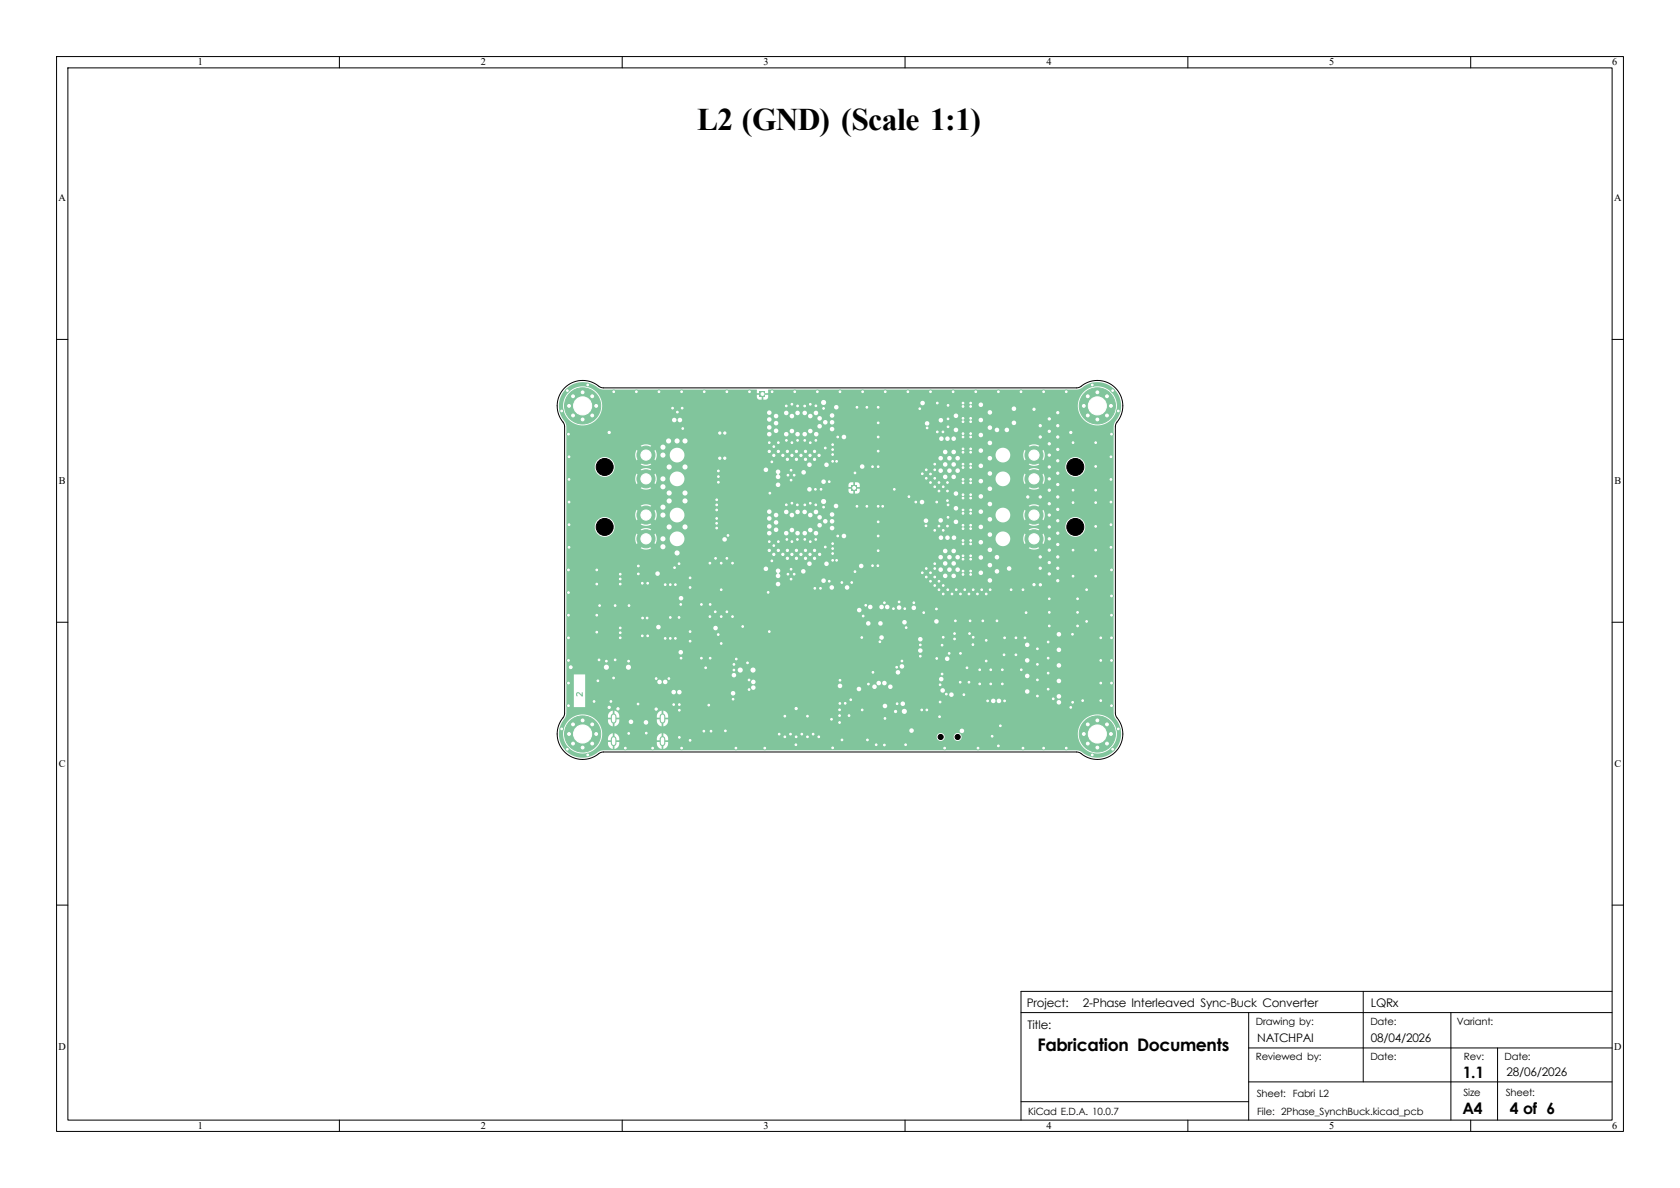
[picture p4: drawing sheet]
<svg xmlns="http://www.w3.org/2000/svg" width="297mm" height="210mm" viewBox="0 0 297 210" stroke-linecap="round" stroke-linejoin="round" font-family="sans-serif">
<defs><g id="words">
<text font-size="5.6" x="123.2" y="23">L2 (GND) (Scale 1:1)</text>
<text font-size="3.1" x="183.4" y="185.8">Fabrication Documents</text>
<g font-size="2.8">
<text x="258.6" y="190.6">1.1</text>
<text x="258.6" y="197">A4</text>
<text x="266.9" y="197">4 of 6</text>
</g>
<g font-size="2.1">
<text x="181.5" y="177.9">Project:</text>
<text x="191.4" y="178">2-Phase Interleaved Sync-Buck Converter</text>
<text x="242.4" y="178">LQRx</text>
<text x="181.7" y="181.9">Title:</text>
<text x="222.3" y="184.1">NATCHPAI</text>
<text x="242.3" y="184.1">08/04/2026</text>
<text x="266.3" y="190.2">28/06/2026</text>
</g>
<g font-size="1.8">
<text x="35" y="11.6">1</text>
<text x="85" y="11.6">2</text>
<text x="135" y="11.6">3</text>
<text x="185" y="11.6">4</text>
<text x="235" y="11.6">5</text>
<text x="285" y="11.6">6</text>
<text x="10.3" y="35.6">A</text>
<text x="285.3" y="35.6">A</text>
<text x="10.4" y="85.6">B</text>
<text x="285.4" y="85.6">B</text>
<text x="10.4" y="135.6">C</text>
<text x="285.4" y="135.6">C</text>
<text x="10.3" y="185.6">D</text>
<text x="222" y="181.3">Drawing by:</text>
<text x="242.3" y="181.2">Date:</text>
<text x="257.5" y="181.2">Variant:</text>
<text x="285.3" y="185.6">D</text>
<text x="222" y="187.4">Reviewed by:</text>
<text x="242.3" y="187.4">Date:</text>
<text x="258.8" y="187.5">Rev:</text>
<text x="266" y="187.4">Date:</text>
<text x="181.8" y="197.2">KiCad E.D.A. 10.0.7</text>
<text x="222.2" y="193.9">Sheet: Fabri L2</text>
<text x="222.3" y="197.2">File: 2Phase_SynchBuck.kicad_pcb</text>
<text x="258.7" y="193.7">Size</text>
<text x="266.2" y="193.7">Sheet:</text>
<text x="35" y="199.6">1</text>
<text x="85" y="199.6">2</text>
<text x="135" y="199.6">3</text>
<text x="185" y="199.6">4</text>
<text x="235" y="199.6">5</text>
<text x="285" y="199.6">6</text>
</g>
<text font-size="1" fill="#81c59c" x="103.2" y="123.3" transform="rotate(-90 103.2 123.3)">2</text>
</g></defs>
<path d="M99.8 68.6a4.6 4.6 0 0 1 6.2-.2l.7 .2h83.6l.8-.3a4.5 4.5 0 0 1 6.1 .4 4.5 4.5 0 0 1 .1 6.2l-.1 .6v50.6l.2 .7a4.5 4.5 0 0 1-.4 6.2 4.5 4.5 0 0 1-6.1 .1l-.6-.2h-83.6l-.8 .3a4.5 4.5 0 0 1-6.1-.4 4.5 4.5 0 0 1-.1-6.2l.1-.5v-50.6l-.2-.8a4.5 4.5 0 0 1 .2-6.1z" fill="none" stroke="#000" stroke-width=".18"/>
<g fill="#81c59c" stroke="#81c59c" stroke-width=".18">
<circle cx="182.8" cy="91" r="1.6"/>
<circle cx="182.8" cy="95.3" r="1.6"/>
<circle cx="114.2" cy="95.3" r="1.6"/>
<circle cx="114.2" cy="91" r="1.6"/>
<circle cx="100.6" cy="129.8" r=".4"/>
<circle cx="101.3" cy="128.1" r=".4"/>
<circle cx="101.3" cy="131.4" r=".4"/>
<circle cx="103" cy="127.4" r=".4"/>
<circle cx="103" cy="129.7" r="3.2"/>
<circle cx="103" cy="132.2" r=".4"/>
<circle cx="104.7" cy="128.1" r=".4"/>
<circle cx="104.7" cy="131.4" r=".4"/>
<circle cx="105.4" cy="129.8" r=".4"/>
<circle cx="182.8" cy="80.4" r="1.6"/>
<circle cx="182.8" cy="84.7" r="1.6"/>
<circle cx="191.6" cy="71.8" r=".4"/>
<circle cx="192.3" cy="70.1" r=".4"/>
<circle cx="192.3" cy="73.4" r=".4"/>
<circle cx="194" cy="69.4" r=".4"/>
<circle cx="194" cy="71.7" r="3.2"/>
<circle cx="194" cy="74.1" r=".4"/>
<circle cx="195.7" cy="70.1" r=".4"/>
<circle cx="195.7" cy="73.4" r=".4"/>
<circle cx="196.4" cy="71.8" r=".4"/>
<circle cx="114.2" cy="84.7" r="1.6"/>
<circle cx="114.2" cy="80.4" r="1.6"/>
<circle cx="140.4" cy="101.5" r=".2"/>
<circle cx="139.8" cy="102.4" r=".2"/>
<circle cx="139.8" cy="100.6" r=".2"/>
<circle cx="139.3" cy="101.5" r=".2"/>
<circle cx="100.6" cy="71.8" r=".4"/>
<circle cx="101.3" cy="70.1" r=".4"/>
<circle cx="101.3" cy="73.4" r=".4"/>
<circle cx="103" cy="69.4" r=".4"/>
<circle cx="103" cy="71.7" r="3.2"/>
<circle cx="103" cy="74.1" r=".4"/>
<circle cx="104.7" cy="70.1" r=".4"/>
<circle cx="104.7" cy="73.4" r=".4"/>
<circle cx="105.4" cy="71.8" r=".4"/>
<circle cx="140.4" cy="84" r=".2"/>
<circle cx="139.8" cy="84.9" r=".2"/>
<circle cx="139.8" cy="83.1" r=".2"/>
<circle cx="139.3" cy="84" r=".2"/>
<circle cx="191.6" cy="129.8" r=".4"/>
<circle cx="192.3" cy="128.1" r=".4"/>
<circle cx="192.3" cy="131.4" r=".4"/>
<circle cx="194" cy="127.4" r=".4"/>
<circle cx="194" cy="129.7" r="3.2"/>
<circle cx="194" cy="132.2" r=".4"/>
<circle cx="195.7" cy="128.1" r=".4"/>
<circle cx="195.7" cy="131.4" r=".4"/>
<circle cx="196.4" cy="129.8" r=".4"/>
</g>
<path d="M108.5 126.6v.8M108.5 130.6v.8M117.1 126.6v.8M117.1 130.6v.8" fill="none" stroke="#81c59c" stroke-width="1"/>
<g fill="#81c59c">
<path d="M100.4 117.5h1v1h-1z"/>
<path d="M150.5 85.8h1v1h-1z"/>
<path d="M134.3 69.2h1v1h-1z"/>
</g>
<g fill="#81c59c" stroke="#81c59c" stroke-width=".18">
<circle cx="169.7" cy="120.6" r=".3"/>
<circle cx="143.8" cy="129.8" r=".3"/>
<circle cx="171.4" cy="112" r=".3"/>
<circle cx="154.2" cy="82.5" r=".3"/>
<circle cx="165.2" cy="103.5" r=".3"/>
<circle cx="167.5" cy="85.3" r=".3"/>
<circle cx="136" cy="97.3" r=".35"/>
<circle cx="187" cy="92.1" r=".4"/>
<circle cx="144.1" cy="104" r=".3"/>
<circle cx="129.5" cy="99.5" r=".3"/>
<circle cx="112.5" cy="69.3" r=".3"/>
<circle cx="120.5" cy="69.3" r=".3"/>
<circle cx="99.3" cy="128.9" r=".3"/>
<circle cx="185.5" cy="89.1" r=".4"/>
<circle cx="170.2" cy="74.6" r=".3"/>
<circle cx="181.7" cy="87.8" r=".4"/>
<circle cx="170.2" cy="98.8" r=".3"/>
<circle cx="136.5" cy="99.1" r=".3"/>
<circle cx="176.5" cy="69.3" r=".3"/>
<circle cx="194.6" cy="123.9" r=".3"/>
<circle cx="158.1" cy="86.5" r=".3"/>
<circle cx="117.6" cy="103.4" r=".3"/>
<circle cx="142.8" cy="130.2" r=".3"/>
<circle cx="155.2" cy="89.5" r=".3"/>
<circle cx="100.5" cy="116.8" r=".3"/>
<circle cx="100.6" cy="96.8" r=".3"/>
<circle cx="139" cy="71.8" r=".3"/>
<circle cx="144.2" cy="77.8" r=".3"/>
<circle cx="170.4" cy="122.8" r=".3"/>
<circle cx="165.2" cy="99.7" r=".3"/>
<circle cx="109.7" cy="111" r=".3"/>
<circle cx="165.2" cy="86.1" r=".3"/>
<circle cx="185.5" cy="84.7" r=".4"/>
<circle cx="168.5" cy="69.3" r=".3"/>
<circle cx="144.2" cy="71.7" r=".3"/>
<circle cx="139" cy="77.8" r=".3"/>
<circle cx="128.1" cy="81" r=".4"/>
<circle cx="147.9" cy="99.1" r=".3"/>
<circle cx="164.5" cy="102.7" r=".3"/>
<circle cx="194.6" cy="116.8" r=".3"/>
<circle cx="175.2" cy="120.9" r=".3"/>
<circle cx="119.2" cy="100.4" r=".3"/>
<circle cx="140" cy="98" r=".35"/>
<circle cx="135.8" cy="104.7" r=".3"/>
<circle cx="138.8" cy="126.6" r=".3"/>
<circle cx="147.2" cy="78.6" r=".3"/>
<circle cx="157.9" cy="107.6" r=".3"/>
<circle cx="166.6" cy="119.2" r=".3"/>
<circle cx="109.7" cy="101.5" r=".3"/>
<circle cx="196.4" cy="96.8" r=".3"/>
<circle cx="99.3" cy="72.7" r=".3"/>
<circle cx="166.7" cy="105" r=".3"/>
<circle cx="118.5" cy="112.8" r=".3"/>
<circle cx="126.7" cy="92.5" r=".3"/>
<circle cx="114.2" cy="129.6" r=".3"/>
<circle cx="100.5" cy="76.7" r=".3"/>
<circle cx="187" cy="102.7" r=".4"/>
<circle cx="173.6" cy="104.2" r=".3"/>
<circle cx="185.5" cy="82.6" r=".4"/>
<circle cx="116" cy="125.4" r=".4"/>
<circle cx="170.2" cy="96.1" r=".3"/>
<circle cx="126.7" cy="91.7" r=".3"/>
<circle cx="148.1" cy="77.3" r=".3"/>
<circle cx="100.5" cy="108.8" r=".3"/>
<circle cx="185.5" cy="80.4" r=".4"/>
<circle cx="148.9" cy="130.8" r=".3"/>
<circle cx="156.3" cy="106.5" r=".3"/>
<circle cx="187" cy="85.7" r=".4"/>
<circle cx="140.8" cy="97.3" r=".35"/>
<circle cx="153.1" cy="107" r=".3"/>
<circle cx="171.6" cy="88.1" r=".3"/>
<circle cx="148.5" cy="124.4" r=".3"/>
<circle cx="139.8" cy="129.8" r=".3"/>
<circle cx="137.6" cy="97.3" r=".35"/>
<circle cx="193.1" cy="133.5" r=".3"/>
<circle cx="140" cy="95.7" r=".3"/>
<circle cx="100.6" cy="92.8" r=".3"/>
<circle cx="185.5" cy="95.3" r=".4"/>
<circle cx="153.2" cy="89.5" r=".3"/>
<circle cx="141" cy="77.8" r=".3"/>
<circle cx="170.2" cy="80" r=".3"/>
<circle cx="118.9" cy="72.1" r=".3"/>
<circle cx="144.2" cy="95.4" r=".3"/>
<circle cx="119.8" cy="72.9" r=".3"/>
<circle cx="148.5" cy="120.2" r=".3"/>
<circle cx="155.2" cy="79.7" r=".3"/>
<circle cx="171.6" cy="95.5" r=".3"/>
<circle cx="171.6" cy="77.3" r=".3"/>
<circle cx="171.6" cy="87.4" r=".3"/>
<circle cx="166" cy="85.3" r=".3"/>
<circle cx="172" cy="104.2" r=".3"/>
<circle cx="158.6" cy="124.4" r=".3"/>
<circle cx="119.4" cy="103.4" r=".3"/>
<circle cx="138.4" cy="80.5" r=".35"/>
<circle cx="150.4" cy="123.7" r=".3"/>
<circle cx="162.7" cy="114" r=".3"/>
<circle cx="132.4" cy="121.9" r=".3"/>
<circle cx="147.2" cy="81.6" r=".3"/>
<circle cx="185.3" cy="121.8" r=".3"/>
<circle cx="196.7" cy="132.5" r=".3"/>
<circle cx="128.5" cy="69.3" r=".3"/>
<circle cx="136.5" cy="81.7" r=".3"/>
<circle cx="122" cy="113.4" r=".3"/>
<circle cx="145.9" cy="96.7" r=".3"/>
<circle cx="139.2" cy="79.8" r=".35"/>
<circle cx="188.5" cy="69.3" r=".3"/>
<circle cx="171.6" cy="90.8" r=".3"/>
<circle cx="142.3" cy="89.2" r=".3"/>
<circle cx="160.1" cy="131.6" r=".3"/>
<circle cx="136.5" cy="69.3" r=".3"/>
<circle cx="166.7" cy="76.3" r=".3"/>
<circle cx="196.5" cy="120.8" r=".3"/>
<circle cx="171.6" cy="76.7" r=".3"/>
<circle cx="130.2" cy="116.5" r=".3"/>
<circle cx="118.5" cy="109.2" r=".3"/>
<circle cx="146.6" cy="102.7" r=".3"/>
<circle cx="183.9" cy="100.4" r=".4"/>
<circle cx="170.2" cy="77.3" r=".3"/>
<circle cx="100.5" cy="124.8" r=".3"/>
<circle cx="171.6" cy="80" r=".3"/>
<circle cx="165.6" cy="107.7" r=".3"/>
<circle cx="170.2" cy="93.4" r=".3"/>
<circle cx="111.2" cy="107.1" r=".3"/>
<circle cx="185.5" cy="99.4" r=".4"/>
<circle cx="113.5" cy="112.4" r=".3"/>
<circle cx="183.9" cy="98.4" r=".4"/>
<circle cx="100.6" cy="84.8" r=".3"/>
<circle cx="136.1" cy="87.2" r=".3"/>
<circle cx="122" cy="111.7" r=".3"/>
<circle cx="136" cy="79.8" r=".35"/>
<circle cx="187" cy="98.4" r=".4"/>
<circle cx="119.1" cy="124.5" r=".3"/>
<circle cx="187" cy="83.7" r=".4"/>
<circle cx="166.8" cy="93.8" r=".3"/>
<circle cx="132.5" cy="69.3" r=".3"/>
<circle cx="140.8" cy="79.8" r=".35"/>
<circle cx="170.2" cy="101" r=".3"/>
<circle cx="143.2" cy="80.5" r=".35"/>
<circle cx="171.6" cy="71.9" r=".3"/>
<circle cx="129.8" cy="117.4" r=".3"/>
<circle cx="108.5" cy="119.8" r=".3"/>
<circle cx="144.2" cy="86.5" r=".3"/>
<circle cx="183.4" cy="120.2" r=".3"/>
<circle cx="137.6" cy="78.3" r=".3"/>
<circle cx="144" cy="98.7" r=".35"/>
<circle cx="144.2" cy="89.2" r=".3"/>
<circle cx="162.7" cy="116" r=".3"/>
<circle cx="171.6" cy="98.8" r=".3"/>
<circle cx="136.8" cy="80.5" r=".35"/>
<circle cx="160.5" cy="69.3" r=".3"/>
<circle cx="163.9" cy="75.7" r=".3"/>
<circle cx="177.6" cy="123.9" r=".3"/>
<circle cx="115.4" cy="132.2" r=".3"/>
<circle cx="126.7" cy="88.4" r=".3"/>
<circle cx="172" cy="112.7" r=".3"/>
<circle cx="167.6" cy="89.3" r=".3"/>
<circle cx="122" cy="102.1" r=".3"/>
<circle cx="189.3" cy="76.4" r=".43"/>
<circle cx="118.2" cy="119.9" r=".3"/>
<circle cx="100.6" cy="88.8" r=".3"/>
<circle cx="139" cy="89.2" r=".3"/>
<circle cx="183.9" cy="87.8" r=".4"/>
<circle cx="166" cy="86.8" r=".3"/>
<circle cx="116" cy="119.9" r=".3"/>
<circle cx="167.8" cy="115.5" r=".3"/>
<circle cx="155.2" cy="72" r=".3"/>
<circle cx="143.2" cy="98" r=".35"/>
<circle cx="111.1" cy="129.6" r=".3"/>
<circle cx="182.8" cy="72.4" r=".4"/>
<circle cx="161.6" cy="106.5" r=".3"/>
<circle cx="124.5" cy="69.3" r=".3"/>
<circle cx="163.7" cy="93" r=".3"/>
<circle cx="147" cy="127.1" r=".3"/>
<circle cx="194.6" cy="112.8" r=".3"/>
<circle cx="187" cy="96.3" r=".4"/>
<circle cx="140.8" cy="125.2" r=".35"/>
<circle cx="191.4" cy="123.9" r=".3"/>
<circle cx="124" cy="116.4" r=".3"/>
<circle cx="126.7" cy="90.1" r=".3"/>
<circle cx="114.4" cy="109.2" r=".3"/>
<circle cx="143.2" cy="95.8" r=".3"/>
<circle cx="112.8" cy="100.1" r=".3"/>
<circle cx="163.7" cy="84.6" r=".3"/>
<circle cx="135.2" cy="132.2" r=".3"/>
<circle cx="141.6" cy="98" r=".35"/>
<circle cx="142.4" cy="97.3" r=".35"/>
<circle cx="128.1" cy="76.6" r=".4"/>
<circle cx="131.3" cy="110.8" r=".3"/>
<circle cx="108.5" cy="69.3" r=".3"/>
<circle cx="192.1" cy="104.2" r=".3"/>
<circle cx="148.8" cy="103" r=".3"/>
<circle cx="171.6" cy="93.4" r=".3"/>
<circle cx="142.4" cy="98.7" r=".35"/>
<circle cx="140.8" cy="98.7" r=".35"/>
<circle cx="109.7" cy="112.8" r=".3"/>
<circle cx="164.5" cy="83.8" r=".3"/>
<circle cx="189.7" cy="78.3" r=".3"/>
<circle cx="151.5" cy="72" r=".3"/>
<circle cx="145.6" cy="89.7" r=".3"/>
<circle cx="151.5" cy="89.5" r=".3"/>
<circle cx="140" cy="78.3" r=".3"/>
<circle cx="167" cy="132.2" r=".3"/>
<circle cx="136.8" cy="79" r=".3"/>
<circle cx="164.5" cy="69.3" r=".3"/>
<circle cx="122" cy="103.8" r=".3"/>
<circle cx="125.7" cy="129.2" r=".3"/>
<circle cx="185.3" cy="113.5" r=".3"/>
<circle cx="158.9" cy="106.4" r=".3"/>
<circle cx="170.2" cy="87.4" r=".3"/>
<circle cx="173.2" cy="120.9" r=".3"/>
<circle cx="166.7" cy="103.5" r=".3"/>
<circle cx="193.7" cy="78.3" r=".3"/>
<circle cx="128.2" cy="129.2" r=".3"/>
<circle cx="142.3" cy="77.9" r=".3"/>
<circle cx="185.5" cy="78.4" r=".4"/>
<circle cx="139.2" cy="97.3" r=".35"/>
<circle cx="154.9" cy="131.6" r=".3"/>
<circle cx="118.5" cy="103.4" r=".3"/>
<circle cx="137.8" cy="129.8" r=".3"/>
<circle cx="172.9" cy="132.2" r=".3"/>
<circle cx="113.6" cy="109.2" r=".3"/>
<circle cx="162.6" cy="72.3" r=".3"/>
<circle cx="185.5" cy="108.2" r=".3"/>
<circle cx="144.8" cy="80.5" r=".35"/>
<circle cx="147.2" cy="132.2" r=".3"/>
<circle cx="182.8" cy="103.4" r=".4"/>
<circle cx="185.5" cy="101.4" r=".4"/>
<circle cx="150.6" cy="103" r=".3"/>
<circle cx="105" cy="124" r=".3"/>
<circle cx="167.5" cy="88.5" r=".3"/>
<circle cx="178.7" cy="104.2" r=".3"/>
<circle cx="148.4" cy="127.7" r=".3"/>
<circle cx="167.6" cy="91.4" r=".3"/>
<circle cx="139.1" cy="95.4" r=".3"/>
<circle cx="193.7" cy="82.4" r=".3"/>
<circle cx="138.8" cy="130.2" r=".3"/>
<circle cx="120.1" cy="99.7" r=".3"/>
<circle cx="166.2" cy="124.1" r=".3"/>
<circle cx="174.3" cy="105" r=".3"/>
<circle cx="170.2" cy="84.8" r=".3"/>
<circle cx="170.2" cy="85.4" r=".3"/>
<circle cx="109.7" cy="111.8" r=".3"/>
<circle cx="100.3" cy="69" r=".3"/>
<circle cx="141" cy="89.2" r=".3"/>
<circle cx="192.1" cy="109.8" r=".3"/>
<circle cx="114.5" cy="103.1" r=".3"/>
<circle cx="109.7" cy="102.4" r=".3"/>
<circle cx="139.2" cy="98.7" r=".35"/>
<circle cx="197.7" cy="72.7" r=".3"/>
<circle cx="126.7" cy="93.4" r=".3"/>
<circle cx="120.1" cy="109.2" r=".3"/>
<circle cx="187" cy="100.4" r=".4"/>
<circle cx="165.6" cy="88.8" r=".3"/>
<circle cx="171.6" cy="79.3" r=".3"/>
<circle cx="171.6" cy="96.1" r=".3"/>
<circle cx="170.2" cy="90.1" r=".3"/>
<circle cx="176.5" cy="131.9" r=".3"/>
<circle cx="105.7" cy="120.4" r=".3"/>
<circle cx="165.2" cy="93.8" r=".3"/>
<circle cx="155.5" cy="113.5" r=".3"/>
<circle cx="166.1" cy="126.7" r=".3"/>
<circle cx="171.5" cy="109.8" r=".3"/>
<circle cx="151.2" cy="101.1" r=".3"/>
<circle cx="190.5" cy="108.2" r=".3"/>
<circle cx="114.5" cy="112.4" r=".3"/>
<circle cx="189.7" cy="101.8" r=".35"/>
<circle cx="127.5" cy="113.8" r=".3"/>
<circle cx="161.9" cy="88.8" r=".3"/>
<circle cx="183.9" cy="75.3" r=".4"/>
<circle cx="144" cy="81.2" r=".35"/>
<circle cx="140" cy="71.5" r=".3"/>
<circle cx="139.2" cy="81.2" r=".35"/>
<circle cx="150.1" cy="126.5" r=".3"/>
<circle cx="162.9" cy="125.5" r=".3"/>
<circle cx="109.2" cy="125.3" r=".4"/>
<circle cx="142.4" cy="79.8" r=".35"/>
<circle cx="173.7" cy="109.8" r=".3"/>
<circle cx="155.2" cy="82.5" r=".3"/>
<circle cx="196.5" cy="112.8" r=".3"/>
<circle cx="120.4" cy="106.8" r=".3"/>
<circle cx="187" cy="77.3" r=".4"/>
<circle cx="127" cy="84.3" r=".3"/>
<circle cx="120.7" cy="75.7" r=".3"/>
<circle cx="145.2" cy="86.5" r=".3"/>
<circle cx="147.2" cy="97.8" r=".3"/>
<circle cx="148.4" cy="125.5" r=".3"/>
<circle cx="155.2" cy="97.4" r=".3"/>
<circle cx="170.2" cy="82.1" r=".3"/>
<circle cx="100.6" cy="80.7" r=".3"/>
<circle cx="155.2" cy="77.3" r=".3"/>
<circle cx="120.6" cy="72.1" r=".3"/>
<circle cx="132.4" cy="120.2" r=".3"/>
<circle cx="128.5" cy="98.7" r=".3"/>
<circle cx="165.2" cy="84.6" r=".3"/>
<circle cx="144" cy="97.3" r=".35"/>
<circle cx="170.2" cy="71.3" r=".3"/>
<circle cx="193.7" cy="101.8" r=".3"/>
<circle cx="140" cy="80.5" r=".35"/>
<circle cx="136" cy="111.7" r=".35"/>
<circle cx="179.6" cy="112.8" r=".3"/>
<circle cx="149.4" cy="124.3" r=".3"/>
<circle cx="147.2" cy="79.5" r=".3"/>
<circle cx="159.5" cy="116.8" r=".3"/>
<circle cx="190.5" cy="105.8" r=".3"/>
<circle cx="168.7" cy="112.9" r=".3"/>
<circle cx="171.6" cy="82.7" r=".3"/>
<circle cx="145.6" cy="72.2" r=".3"/>
<circle cx="125.5" cy="109" r=".3"/>
<circle cx="129.6" cy="123.6" r=".3"/>
<circle cx="120.1" cy="125.5" r=".3"/>
<circle cx="100.3" cy="132.5" r=".3"/>
<circle cx="116.5" cy="69.3" r=".3"/>
<circle cx="129.5" cy="109" r=".3"/>
<circle cx="172.8" cy="105" r=".3"/>
<circle cx="196.5" cy="116.8" r=".3"/>
<circle cx="136" cy="95.8" r=".3"/>
<circle cx="189.7" cy="88.8" r=".3"/>
<circle cx="137.6" cy="95.8" r=".3"/>
<circle cx="196.4" cy="80.7" r=".3"/>
<circle cx="148.5" cy="69.3" r=".3"/>
<circle cx="154.3" cy="118.8" r=".3"/>
<circle cx="170.2" cy="71.9" r=".3"/>
<circle cx="170.2" cy="88.1" r=".3"/>
<circle cx="112.8" cy="124.5" r=".3"/>
<circle cx="117.6" cy="112.8" r=".3"/>
<circle cx="127.2" cy="76.6" r=".4"/>
<circle cx="155.2" cy="92.3" r=".3"/>
<circle cx="196.4" cy="88.8" r=".3"/>
<circle cx="107.7" cy="76.4" r=".42"/>
<circle cx="171.6" cy="101.5" r=".3"/>
<circle cx="193.1" cy="68" r=".3"/>
<circle cx="166" cy="104.2" r=".3"/>
<circle cx="170.2" cy="95.5" r=".3"/>
<circle cx="167.3" cy="122.7" r=".3"/>
<circle cx="185.5" cy="76.3" r=".4"/>
<circle cx="170.2" cy="74" r=".3"/>
<circle cx="189.6" cy="112.1" r=".3"/>
<circle cx="127" cy="83.3" r=".3"/>
<circle cx="180.5" cy="69.3" r=".3"/>
<circle cx="100.5" cy="120.8" r=".3"/>
<circle cx="126.5" cy="98.7" r=".3"/>
<circle cx="189.7" cy="86.7" r=".3"/>
<circle cx="124.8" cy="118.1" r=".3"/>
<circle cx="113.5" cy="103.1" r=".3"/>
<circle cx="190.5" cy="110.7" r=".3"/>
<circle cx="143.2" cy="78.3" r=".3"/>
<circle cx="136" cy="78.3" r=".3"/>
<circle cx="163.8" cy="102" r=".3"/>
<circle cx="108.8" cy="107.1" r=".3"/>
<circle cx="180.9" cy="104.2" r=".3"/>
<circle cx="185.5" cy="110.7" r=".3"/>
<circle cx="129.8" cy="118.4" r=".3"/>
<circle cx="100.5" cy="112.8" r=".3"/>
<circle cx="185.5" cy="74" r=".4"/>
<circle cx="152.6" cy="108.9" r=".3"/>
<circle cx="196.4" cy="84.8" r=".3"/>
<circle cx="171.6" cy="101" r=".3"/>
<circle cx="177.2" cy="118.4" r=".3"/>
<circle cx="147.2" cy="96.1" r=".3"/>
<circle cx="125.5" cy="99.5" r=".3"/>
<circle cx="153.5" cy="120.9" r=".3"/>
<circle cx="166.2" cy="121.1" r=".3"/>
<circle cx="108.8" cy="116.7" r=".3"/>
<circle cx="164.5" cy="101.2" r=".3"/>
<circle cx="185.5" cy="105.8" r=".3"/>
<circle cx="185.5" cy="91.1" r=".4"/>
<circle cx="186.2" cy="123.5" r=".3"/>
<circle cx="126.5" cy="108.2" r=".3"/>
<circle cx="105.5" cy="103.2" r=".3"/>
<circle cx="127" cy="85.3" r=".3"/>
<circle cx="170.2" cy="79.3" r=".3"/>
<circle cx="155.2" cy="94.8" r=".3"/>
<circle cx="142.3" cy="95.3" r=".3"/>
<circle cx="127.5" cy="109" r=".3"/>
<circle cx="183.4" cy="117.4" r=".3"/>
<circle cx="107.2" cy="116.9" r=".3"/>
<circle cx="127.2" cy="81" r=".4"/>
<circle cx="109.7" cy="103.2" r=".3"/>
<circle cx="175" cy="104.2" r=".3"/>
<circle cx="179.6" cy="115.8" r=".3"/>
<circle cx="105.9" cy="116.7" r=".3"/>
<circle cx="156" cy="89.5" r=".3"/>
<circle cx="107.7" cy="125.1" r=".42"/>
<circle cx="165.2" cy="82.1" r=".3"/>
<circle cx="167.5" cy="86.8" r=".3"/>
<circle cx="156.5" cy="127" r=".3"/>
<circle cx="120.1" cy="124.5" r=".3"/>
<circle cx="183.9" cy="103.4" r=".4"/>
<circle cx="125.5" cy="116.4" r=".3"/>
<circle cx="177.6" cy="112.8" r=".3"/>
<circle cx="158.3" cy="125.8" r=".4"/>
<circle cx="185.3" cy="119" r=".3"/>
<circle cx="136.8" cy="96.5" r=".3"/>
<circle cx="105.5" cy="100.8" r=".3"/>
<circle cx="100.5" cy="104.7" r=".3"/>
<circle cx="147.2" cy="99.1" r=".3"/>
<circle cx="155.2" cy="100" r=".3"/>
<circle cx="165.2" cy="100.5" r=".3"/>
<circle cx="105.5" cy="111.8" r=".3"/>
<circle cx="168.9" cy="109.8" r=".3"/>
<circle cx="183.4" cy="123" r=".3"/>
<circle cx="181.2" cy="112.8" r=".3"/>
<circle cx="127.5" cy="104.2" r=".3"/>
<circle cx="141" cy="95.4" r=".3"/>
<circle cx="144" cy="79.8" r=".35"/>
<circle cx="187" cy="81.4" r=".4"/>
<circle cx="110.5" cy="132.2" r=".3"/>
<circle cx="172.5" cy="69.3" r=".3"/>
<circle cx="166.8" cy="86.1" r=".3"/>
<circle cx="144.8" cy="130.2" r=".3"/>
<circle cx="171.6" cy="92.8" r=".3"/>
<circle cx="144.9" cy="98" r=".35"/>
<circle cx="172" cy="113.9" r=".3"/>
<circle cx="140.8" cy="81.2" r=".35"/>
<circle cx="127" cy="112.2" r=".3"/>
<circle cx="130.1" cy="132.2" r=".3"/>
<circle cx="165.2" cy="83.1" r=".3"/>
<circle cx="120.1" cy="130.4" r=".3"/>
<circle cx="145.9" cy="79.2" r=".3"/>
<circle cx="128.7" cy="94.7" r=".3"/>
<circle cx="176.3" cy="109.8" r=".3"/>
<circle cx="163" cy="101.2" r=".3"/>
<circle cx="148.1" cy="94.8" r=".3"/>
<circle cx="170.6" cy="104.2" r=".3"/>
<circle cx="147.2" cy="80.3" r=".3"/>
<circle cx="111.1" cy="116.9" r=".3"/>
<circle cx="165.6" cy="116.4" r=".3"/>
<circle cx="143.2" cy="89" r=".3"/>
<circle cx="122" cy="130.9" r=".3"/>
<circle cx="169" cy="104.2" r=".3"/>
<circle cx="170.2" cy="98.3" r=".3"/>
<circle cx="176.9" cy="128.3" r=".3"/>
<circle cx="171.6" cy="84.8" r=".3"/>
<circle cx="163.1" cy="83.8" r=".3"/>
<circle cx="127.5" cy="99.5" r=".3"/>
<circle cx="177.2" cy="120.9" r=".3"/>
<circle cx="166.6" cy="114.1" r=".3"/>
<circle cx="153.3" cy="130.8" r=".3"/>
<circle cx="188.5" cy="132.2" r=".3"/>
<circle cx="194.6" cy="120.8" r=".3"/>
<circle cx="140.7" cy="131.6" r=".3"/>
<circle cx="171.6" cy="98.3" r=".3"/>
<circle cx="137.6" cy="79.8" r=".35"/>
<circle cx="185.3" cy="116.3" r=".3"/>
<circle cx="180.6" cy="118.4" r=".3"/>
<circle cx="171.6" cy="82.1" r=".3"/>
<circle cx="196.5" cy="108.8" r=".3"/>
<circle cx="196.5" cy="100.8" r=".3"/>
<circle cx="168.3" cy="105" r=".3"/>
<circle cx="147.9" cy="81.6" r=".3"/>
<circle cx="187" cy="94.3" r=".4"/>
<circle cx="105.5" cy="108.8" r=".3"/>
<circle cx="193.7" cy="97.3" r=".3"/>
<circle cx="193.7" cy="93" r=".3"/>
<circle cx="187" cy="79.4" r=".4"/>
<circle cx="140" cy="89" r=".3"/>
<circle cx="174.6" cy="123.9" r=".3"/>
<circle cx="141.8" cy="129.8" r=".3"/>
<circle cx="152.4" cy="125.5" r=".3"/>
<circle cx="159.9" cy="107.6" r=".3"/>
<circle cx="146.6" cy="85.1" r=".3"/>
<circle cx="189.6" cy="124.2" r=".3"/>
<circle cx="177.5" cy="115.8" r=".3"/>
<circle cx="184.5" cy="69.3" r=".3"/>
<circle cx="124.4" cy="129.2" r=".3"/>
<circle cx="171.3" cy="120.6" r=".3"/>
<circle cx="156.3" cy="131.7" r=".3"/>
<circle cx="189.3" cy="125.1" r=".3"/>
<circle cx="153.2" cy="72" r=".3"/>
<circle cx="124" cy="106.8" r=".3"/>
<circle cx="168.7" cy="112" r=".3"/>
<circle cx="193.7" cy="86.7" r=".3"/>
<circle cx="140.8" cy="130.2" r=".3"/>
<circle cx="196.4" cy="92.8" r=".3"/>
<circle cx="183.9" cy="77.3" r=".4"/>
<circle cx="163.9" cy="125.5" r=".3"/>
<circle cx="170.2" cy="90.8" r=".3"/>
<circle cx="103.9" cy="133.5" r=".3"/>
<circle cx="185.5" cy="97.3" r=".4"/>
<circle cx="167.6" cy="74.1" r=".3"/>
<circle cx="120.4" cy="116.4" r=".3"/>
<circle cx="174.3" cy="116.8" r=".3"/>
<circle cx="132.1" cy="117.2" r=".3"/>
<circle cx="167.5" cy="93" r=".3"/>
<circle cx="164.5" cy="85.3" r=".3"/>
<circle cx="173.2" cy="118.4" r=".3"/>
<circle cx="171.6" cy="71.3" r=".3"/>
<circle cx="167.6" cy="71.7" r=".3"/>
<circle cx="143.2" cy="71.5" r=".3"/>
<circle cx="171.6" cy="85.4" r=".3"/>
<circle cx="154.2" cy="100" r=".3"/>
<circle cx="171.6" cy="74" r=".3"/>
<circle cx="196.5" cy="76.7" r=".3"/>
<circle cx="171" cy="118.1" r=".35"/>
<circle cx="141.6" cy="80.5" r=".35"/>
<circle cx="160.2" cy="111" r=".3"/>
<circle cx="185.5" cy="93.1" r=".4"/>
<circle cx="103.9" cy="68" r=".3"/>
<circle cx="170.2" cy="92.8" r=".3"/>
<circle cx="185.5" cy="86.7" r=".4"/>
<circle cx="187" cy="73" r=".4"/>
<circle cx="167.6" cy="104.2" r=".3"/>
<circle cx="171.6" cy="90.1" r=".3"/>
<circle cx="166.7" cy="112.7" r=".3"/>
<circle cx="184.5" cy="132.2" r=".3"/>
<circle cx="151.2" cy="83.6" r=".3"/>
<circle cx="181.4" cy="108.3" r=".3"/>
<circle cx="180.9" cy="132.2" r=".3"/>
<circle cx="152.5" cy="69.3" r=".3"/>
<circle cx="166" cy="102.7" r=".3"/>
<circle cx="125.3" cy="124.6" r=".3"/>
<circle cx="163.8" cy="83.1" r=".3"/>
<circle cx="136.8" cy="98" r=".35"/>
<circle cx="152.3" cy="112.7" r=".3"/>
<circle cx="145.1" cy="104" r=".3"/>
<circle cx="165.7" cy="76.3" r=".3"/>
<circle cx="128.5" cy="108.2" r=".3"/>
<circle cx="171.6" cy="74.6" r=".3"/>
<circle cx="187" cy="75.3" r=".4"/>
<circle cx="125.5" cy="106.8" r=".3"/>
<circle cx="147.2" cy="97" r=".3"/>
<circle cx="171.3" cy="105" r=".3"/>
<circle cx="163.3" cy="108.3" r=".3"/>
<circle cx="160.7" cy="87.8" r=".3"/>
<circle cx="120.5" cy="132.2" r=".3"/>
<circle cx="163.7" cy="100.5" r=".3"/>
<circle cx="138.4" cy="98" r=".35"/>
<circle cx="170.2" cy="76.7" r=".3"/>
<circle cx="141" cy="71.8" r=".3"/>
<circle cx="142.4" cy="81.2" r=".35"/>
<circle cx="197.7" cy="128.9" r=".3"/>
<circle cx="108" cy="124" r=".3"/>
<circle cx="112.8" cy="101.5" r=".3"/>
<circle cx="175.4" cy="130.1" r=".3"/>
<circle cx="187" cy="87.8" r=".4"/>
<circle cx="148.4" cy="126.5" r=".3"/>
<circle cx="170.2" cy="101.5" r=".3"/>
<circle cx="165.7" cy="71.3" r=".3"/>
<circle cx="106" cy="107.1" r=".3"/>
<circle cx="142.3" cy="71.8" r=".3"/>
<circle cx="156.5" cy="69.3" r=".3"/>
<circle cx="169.8" cy="105" r=".3"/>
<circle cx="183.4" cy="114.7" r=".3"/>
<circle cx="196.5" cy="124.8" r=".3"/>
<circle cx="142.8" cy="126.6" r=".3"/>
<circle cx="100.5" cy="100.8" r=".3"/>
<circle cx="140.5" cy="69.3" r=".3"/>
<circle cx="126.7" cy="89.3" r=".3"/>
<circle cx="196.5" cy="105.4" r=".3"/>
<circle cx="167.6" cy="75.4" r=".3"/>
<circle cx="169.8" cy="115.5" r=".3"/>
<circle cx="165.2" cy="102" r=".3"/>
<circle cx="166" cy="93" r=".3"/>
<circle cx="174.3" cy="113.2" r=".3"/>
<circle cx="170.2" cy="82.7" r=".3"/>
<circle cx="193.7" cy="88.8" r=".3"/>
<circle cx="187" cy="90.1" r=".4"/>
<circle cx="196.7" cy="69" r=".3"/>
<circle cx="158.5" cy="117.9" r=".3"/>
<circle cx="144.5" cy="69.3" r=".3"/>
<circle cx="119.4" cy="112.8" r=".3"/>
<circle cx="175.2" cy="118.4" r=".3"/>
<circle cx="155.2" cy="74.7" r=".3"/>
<circle cx="189.7" cy="97.3" r=".3"/>
</g>
<path d="M99.9 68.9a4.2 4.2 0 0 1 5.9-.3l.9 .3h27l.1 .6h.8v.3h-.8l.1 .7 .7 .2v-.8h.3v.8h.4l.4-.3 .1-.6h-.8v-.3h.8l.1-.6h54.4l.5-.1 .5-.3a4.2 4.2 0 0 1 5.8 .4 4.2 4.2 0 0 1 0 5.7l-.2 .9v50.5l.1 .6 .2 .5a4.2 4.2 0 0 1-.3 5.7 4.2 4.2 0 0 1-5.8 0l-.8-.2h-83.6l-.5 .1-.5 .3a4.2 4.2 0 0 1-4.6 .5 4.2 4.2 0 0 1-2.3-3.9h.7v.3a3.5 3.5 0 0 0 3.2 3.3 3.5 3.5 0 0 0 3.7-2.7h1.1v.4h.7v.3h-.7v.5l.3 .5 .5 .2v-.7h.3v.7a1.03 1.03 0 0 0 .9-1.2h-.7v-.3h.7v-.4h6.6v.4h.7v.3h-.7v.3a.99 .99 0 0 0 .9 .9v-.7h.3v.7l.5-.2 .2-.3 .1-.7h-.7v-.3h.7l-.1-.7h47.6v.1a.7 .7 0 0 0 .8 .7 .7 .7 0 0 0 .6-.8h1.6v.1a.7 .7 0 0 0 1.1 .6 .7 .7 0 0 0 0-1.2 .7 .7 0 0 0-1.1 .5h-1.6v-.1a.7 .7 0 0 0-.8-.5 .7 .7 0 0 0-.6 .6h-47.6l-.2-.4-.5-.2v.8h-.3v-.8l-.7 .4-.2 .5h-6.6a.99 .99 0 0 0-.9-.9v.8h-.3v-.8l-.6 .4-.2 .5h-1.1v-1.4h54.3l.1 .3a.4 .4 0 0 0 .5 .1 .4 .4 0 0 0 .3-.4h8l.1 .3 .3 .2h20.5a3.5 3.5 0 0 0 5 3.3 3.5 3.5 0 0 0 .6-5.9 3.5 3.5 0 0 0-5.5 2.2l-.1 .4h-20.3a.4 .4 0 0 0 .1-.7 .4 .4 0 0 0-.7 .2h-8l-.1-.1a.4 .4 0 0 0-.4-.2 .4 .4 0 0 0-.4 .3h-54.3v-.2a3.4 3.4 0 0 0-2.2-2.4h3.3v.4h.7v.3h-.7l.1 .7 .2 .3 .5 .2v-.7h.3v.7a.99 .99 0 0 0 .9-.9h1.6l.1 .3a.4 .4 0 0 0 .4 .2 .4 .4 0 0 0 .4-.4h1.8v.2a.4 .4 0 0 0 .6 .2 .4 .4 0 0 0 0-.6 .4 .4 0 0 0-.6 .2h-1.8v-.1a.4 .4 0 0 0-.5-.3 .4 .4 0 0 0-.4 .3h-1.6v-.3h-.7v-.3h.7v-.4h6.6v.4h.7v.3h-.7v.3a.99 .99 0 0 0 .9 .9v-.7h.3v.7l.5-.2 .3-.5v-.5h-.7v-.3h.7a1.04 1.04 0 0 0-.6-1.2h41.9v.1a.45 .45 0 0 0 .7 .3 .45 .45 0 0 0 0-.7 .45 .45 0 0 0-.7 .3l-42.1-.1v.8h-.3v-.8a.99 .99 0 0 0-.9 .9h-6.6l-.2-.5-.7-.4v.8h-.3v-.8l-.6 .4-.2 .5h-3.3a3.5 3.5 0 0 0-4.7 3.1h-.7v-.2a4.2 4.2 0 0 1 1-2.3l.3-.8v-1.3h3.3v-.3h52.6a.4 .4 0 0 0 .6 .5 .4 .4 0 0 0 .1-.7 .4 .4 0 0 0-.6 .1l-.1 .1h-52.6v-.4h55.8a.4 .4 0 0 0 .5 .5 .4 .4 0 0 0 .2-.7 .4 .4 0 0 0-.7 .1v.1h-55.8v-.5h71.8a.4 .4 0 0 0 .4 .5 .4 .4 0 0 0 .4-.5h.2v.2a.4 .4 0 0 0 .3 .3 .4 .4 0 0 0 .4-.2h9.9v.1a.4 .4 0 0 0 .6 .3 .4 .4 0 0 0 0-.7 .4 .4 0 0 0-.6 .3h-9.8a.4 .4 0 0 0-.3-.6 .4 .4 0 0 0-.5 .3l-.2-.1a.4 .4 0 0 0-.5-.2 .4 .4 0 0 0-.3 .3h-71.8v-1.5h15.3v.2a.4 .4 0 0 0 .5 .2 .4 .4 0 0 0 .3-.4h.2v.2a.4 .4 0 0 0 .4 .3 .4 .4 0 0 0 .4-.3h8.7v.1a.4 .4 0 0 0 .3 .3 .4 .4 0 0 0 .4-.2h37.9v.2a.4 .4 0 0 0 .3 .3 .4 .4 0 0 0 .4-.2h18.3v.2a.4 .4 0 0 0 .6 .2 .4 .4 0 0 0 0-.6 .4 .4 0 0 0-.6 .2h-18.3a.4 .4 0 0 0-.1-.6 .4 .4 0 0 0-.6 .3h-37.9l.1-.3a.4 .4 0 0 0-.5-.3 .4 .4 0 0 0-.3 .4h-8.7a.4 .4 0 0 0-.3-.5 .4 .4 0 0 0-.5 .3h-.2l-.1-.2a.4 .4 0 0 0-.4-.1 .4 .4 0 0 0-.3 .3h-15.3v-.8h29.4v.1a.4 .4 0 0 0 .3 .3 .4 .4 0 0 0 .4-.2h17.9v.2a.4 .4 0 0 0 .4 .3 .4 .4 0 0 0 .4-.2h14v.1a.4 .4 0 0 0 .4 .4 .4 .4 0 0 0 .4-.3h14.2v.1a.4 .4 0 0 0 .6 .3 .4 .4 0 0 0 0-.7 .4 .4 0 0 0-.6 .3l-14.1-.1a.4 .4 0 0 0-.4-.5 .4 .4 0 0 0-.5 .4h-14a.4 .4 0 0 0-.2-.6 .4 .4 0 0 0-.6 .3h-17.9v-.3l-.1-.2h14.7v.1a.4 .4 0 0 0 .4 .4 .4 .4 0 0 0 .4-.4h5.3v.3a.4 .4 0 0 0 .5 .2 .4 .4 0 0 0 .3-.5h2v.2a.4 .4 0 0 0 .6 .2 .4 .4 0 0 0 0-.6 .4 .4 0 0 0-.6 .2h-2v-.1a.4 .4 0 0 0-.5-.2 .4 .4 0 0 0-.3 .3h-5.3a.4 .4 0 0 0-.3-.5 .4 .4 0 0 0-.5 .4l-15-.1-.3 .4h-29.4v-1h12.8a.4 .4 0 0 0 .4 .5 .4 .4 0 0 0 .4-.5h.2v.1a.4 .4 0 0 0 .5 .4 .4 .4 0 0 0 .3-.5h14.8v.1a.4 .4 0 0 0 .3 .4 .4 .4 0 0 0 .5-.3h21.3v.1a.4 .4 0 0 0 .5 .4 .4 .4 0 0 0 .4-.5h.1v.1a.4 .4 0 0 0 .7 .3 .4 .4 0 0 0 0-.7 .4 .4 0 0 0-.7 .3l-.2-.1a.4 .4 0 0 0-.4-.3 .4 .4 0 0 0-.4 .4h-21.3l-.1-.4a.4 .4 0 0 0-.4-.1 .4 .4 0 0 0-.3 .3h-14.8l-.2-.3a.4 .4 0 0 0-.6 .3h-.2l-.2-.3a.4 .4 0 0 0-.6 .3h-12.8v-.5h62.6v.2a.4 .4 0 0 0 .7 .1h20.1v.1a.4 .4 0 0 0 .6 .3 .4 .4 0 0 0 0-.7 .4 .4 0 0 0-.6 .3h-20.1a.4 .4 0 0 0-.1-.6 .4 .4 0 0 0-.6 .3h-62.6v-.7h25.9l.1 .2a.4 .4 0 0 0 .4 .3 .4 .4 0 0 0 .3-.4h51.1v.1a.4 .4 0 0 0 .6 .3 .4 .4 0 0 0 0-.7 .4 .4 0 0 0-.6 .3h-51a.4 .4 0 0 0-.4-.5 .4 .4 0 0 0-.5 .4l-27.9-.1v5.8h-1.3v-7.1h6.6v.1a.45 .45 0 0 0 .6 .4 .45 .45 0 0 0 .4-.5h2.9v.1a.45 .45 0 0 0 .6 .4h19.2v.1a.45 .45 0 0 0 .5 .4 .45 .45 0 0 0 .4-.5h1.4v.1a.45 .45 0 0 0 .7 .3h24.9v.1a.4 .4 0 0 0 .7 .3 .4 .4 0 0 0 0-.7 .4 .4 0 0 0-.7 .3h-24.9l.1-.1a.45 .45 0 0 0-.2-.7 .45 .45 0 0 0-.6 .4h-1.4l-.2-.3a.46 .46 0 0 0-.7 .3h-19.2l.3-.3v-.4h47.5a.4 .4 0 0 0 .5 .5 .4 .4 0 0 0 .3-.6h27v.1a.4 .4 0 0 0 .6 .3 .4 .4 0 0 0 0-.7 .4 .4 0 0 0-.6 .3h-27a.4 .4 0 0 0-.5-.2 .4 .4 0 0 0-.3 .3h-47.5a.46 .46 0 0 0-.5-.2 .46 .46 0 0 0-.4 .4h-2.9l-.1-.2a.46 .46 0 0 0-.5-.2 .46 .46 0 0 0-.4 .4h-6.6v-1.5h66.9v.1a.4 .4 0 0 0 .3 .3 .4 .4 0 0 0 .5-.1h13.4v.1a.4 .4 0 0 0 .6 .3 .4 .4 0 0 0 0-.7 .4 .4 0 0 0-.6 .3h-13.4v-.1a.4 .4 0 0 0-.2-.5 .4 .4 0 0 0-.6 .3h-66.9v-1.2h19.8v.2a.4 .4 0 0 0 .7 .2 .4 .4 0 0 0-.1-.7h41.8v.2a.4 .4 0 0 0 .5 .3 .4 .4 0 0 0 .3-.6h23.7v.1a.4 .4 0 0 0 .6 .3 .4 .4 0 0 0 0-.7 .4 .4 0 0 0-.6 .3h-23.8a.4 .4 0 0 0-.4-.2 .4 .4 0 0 0-.3 .3h-42l-.4 .3h-19.8v-1.3h81.1a.4 .4 0 0 0 .5 .5 .4 .4 0 0 0 .2-.7 .4 .4 0 0 0-.7 .1v.1h-81.1v-1.3h55.3a.4 .4 0 0 0 .3 .5 .4 .4 0 0 0 .5-.2h6.1v.2a.4 .4 0 0 0 .6 .2 .4 .4 0 0 0 0-.6 .4 .4 0 0 0-.6 .2h-6.1a.4 .4 0 0 0-.2-.6 .4 .4 0 0 0-.6 .3h-55.3v-.5h86.7v.1a.4 .4 0 0 0 .6 .3 .4 .4 0 0 0 0-.7 .4 .4 0 0 0-.6 .3h-86.7v-1.3h15.9v.2a.4 .4 0 0 0 .4 .3 .4 .4 0 0 0 .4-.3h9.3v.1a.4 .4 0 0 0 .6 .3 .4 .4 0 0 0 0-.7 .4 .4 0 0 0-.6 .3l-9.3-.1a.4 .4 0 0 0-.3-.5 .4 .4 0 0 0-.5 .4h-15.9v-.7h53v.2a.4 .4 0 0 0 .5 .3 .4 .4 0 0 0 .3-.5h1.3v.2a.4 .4 0 0 0 .6 .3 .4 .4 0 0 0 .2-.7h3.5v.2a.4 .4 0 0 0 .5 .3 .4 .4 0 0 0 .2-.6h4.9v.1a.4 .4 0 0 0 .7 .3 .4 .4 0 0 0 0-.7 .4 .4 0 0 0-.7 .3h-4.9a.4 .4 0 0 0-.4-.2 .4 .4 0 0 0-.3 .3h-3.6a.4 .4 0 0 0-.7 .2h-1.3v-.1a.4 .4 0 0 0-.5-.2 .4 .4 0 0 0-.3 .3h-53v-2.3h51.4v.1a.4 .4 0 0 0 .6 .3 .4 .4 0 0 0 0-.7 .4 .4 0 0 0-.6 .3h-51.4v-.6h53.3v.2a.4 .4 0 0 0 .5 .3 .4 .4 0 0 0 .4-.5h1.1v.2a.4 .4 0 0 0 .5 .3 .4 .4 0 0 0 .4-.5h.1v.2a.4 .4 0 0 0 .5 .3 .4 .4 0 0 0 .4-.4h1.2v.2a.4 .4 0 0 0 .5 .3 .4 .4 0 0 0 .4-.4h1.7v.1a.4 .4 0 0 0 .7 .3 .4 .4 0 0 0 0-.7 .4 .4 0 0 0-.7 .3h-1.7l-.1-.2a.4 .4 0 0 0-.4-.2 .4 .4 0 0 0-.4 .3h-1.2v-.1a.4 .4 0 0 0-.5-.3 .4 .4 0 0 0-.4 .3l-.2-.1a.4 .4 0 0 0-.4-.2 .4 .4 0 0 0-.4 .3h-1.1l-.1-.1a.4 .4 0 0 0-.4-.2 .4 .4 0 0 0-.4 .3h-53.3v-1.5h19.9v.1a.4 .4 0 0 0 .6 .3 .4 .4 0 0 0 0-.7 .4 .4 0 0 0-.6 .3h-19.9v-1.9h46.5v.1a.4 .4 0 0 0 .5 .4 .4 .4 0 0 0 .4-.5h1.8v.1a.4 .4 0 0 0 .7 .3 .4 .4 0 0 0 0-.7 .4 .4 0 0 0-.7 .3h-1.8l-.1-.1a.4 .4 0 0 0-.4-.3 .4 .4 0 0 0-.4 .4h-46.5v-.6h37v.1a.4 .4 0 0 0 .7 .3 .4 .4 0 0 0 0-.7 .4 .4 0 0 0-.7 .3h-37v-.6h45.1v.1a.4 .4 0 0 0 .5 .3 .4 .4 0 0 0 .3-.5h28.6v.2a.4 .4 0 0 0 .6 .2 .4 .4 0 0 0 0-.6 .4 .4 0 0 0-.6 .2h-28.6a.4 .4 0 0 0-.5-.3 .4 .4 0 0 0-.3 .4h-45.1v-1.3h15.7v.2a.4 .4 0 0 0 .7 .2 .4 .4 0 0 0 0-.6 .4 .4 0 0 0-.7 .2h-15.7v-.8h34.9v.2a.4 .4 0 0 0 .7 .1h1.4l.1 .3a.2 .2 0 0 1 .2 .2 .2 .2 0 0 1-.2 .3 .4 .4 0 0 0 .2 .6 .4 .4 0 0 0 .6-.5h28.7v.2a.4 .4 0 0 0 .5 .3 .4 .4 0 0 0 .3-.5h.7v.2a.4 .4 0 0 0 .6 .2 .4 .4 0 0 0 0-.6 .4 .4 0 0 0-.6 .2h-.7l-.1-.1a.4 .4 0 0 0-.4-.2 .4 .4 0 0 0-.3 .3h-28.7l-.1-.1a.2 .2 0 0 1-.2-.3 .2 .2 0 0 1 .2-.2l.1-.2h3.6a.4 .4 0 0 0 .3 .5 .4 .4 0 0 0 .5-.2h30.6v.1a.4 .4 0 0 0 .6 .3 .4 .4 0 0 0 .1-.7h2.1v.2a.4 .4 0 0 0 .7 .2 .4 .4 0 0 0 0-.6 .4 .4 0 0 0-.7 .2h-2.2a.4 .4 0 0 0-.6 .3h-30.6v-.4l-.2-.2h23.7v.2a.4 .4 0 0 0 .5 .3 .4 .4 0 0 0 .3-.5h.7v.2a.4 .4 0 0 0 .5 .3 .4 .4 0 0 0 .4-.5h.6v.2a.4 .4 0 0 0 .6 .3 .4 .4 0 0 0 .1-.7h8.4v.2a.4 .4 0 0 0 .6 .2 .4 .4 0 0 0 0-.6 .4 .4 0 0 0-.6 .2h-8.5a.4 .4 0 0 0-.6 .2h-.6l-.1-.1a.4 .4 0 0 0-.5-.2 .4 .4 0 0 0-.3 .3h-.7l-.1-.1a.4 .4 0 0 0-.4-.2 .4 .4 0 0 0-.3 .3h-23.9l-.4 .3h-3.6a.4 .4 0 0 0-.4-.4 .4 .4 0 0 0-.5 .3h-1.4a.4 .4 0 0 0-.1-.6 .4 .4 0 0 0-.6 .3h-34.9v-.9h42.6v.2a.4 .4 0 0 0 .5 .2 .4 .4 0 0 0 .3-.4h2.2v.1a.4 .4 0 0 0 .6 .3h5.5v.1a.4 .4 0 0 0 .7 .3 .4 .4 0 0 0 0-.7 .4 .4 0 0 0-.7 .3h-5.5l.2-.5h20.2l.1 .3a.4 .4 0 0 0 .4 .2 .4 .4 0 0 0 .3-.5h.7v.3a.4 .4 0 0 0 .7 0h5.7v.2a.4 .4 0 0 0 .6 .2 .4 .4 0 0 0 0-.6 .4 .4 0 0 0-.6 .2h-5.7a.4 .4 0 0 0-.1-.6 .4 .4 0 0 0-.6 .3h-.7l-.1-.1a.4 .4 0 0 0-.4-.2 .4 .4 0 0 0-.3 .3h-20.2l-.1-.1a.4 .4 0 0 0-.4-.1 .4 .4 0 0 0-.3 .3h-2.2a.4 .4 0 0 0-.4-.4 .4 .4 0 0 0-.4 .4h-42.6v-1.2h65.8v.2a.4 .4 0 0 0 .5 .3 .4 .4 0 0 0 .3-.5h.7v.2a.4 .4 0 0 0 .5 .3 .4 .4 0 0 0 .4-.5h.6v.2a.4 .4 0 0 0 .4 .3 .4 .4 0 0 0 .4-.4h3.3v.1a.4 .4 0 0 0 .5 .3 .4 .4 0 0 0 .3-.5h2v.2a.4 .4 0 0 0 .7 .2 .4 .4 0 0 0 0-.6 .4 .4 0 0 0-.7 .2h-2a.4 .4 0 0 0-.5-.3 .4 .4 0 0 0-.3 .4h-3.3l-.1-.2a.4 .4 0 0 0-.4-.2 .4 .4 0 0 0-.3 .3h-.6l-.1-.1a.4 .4 0 0 0-.5-.2 .4 .4 0 0 0-.3 .3h-.7l-.1-.1a.4 .4 0 0 0-.4-.2 .4 .4 0 0 0-.3 .3h-65.8v-.7h19.1v.1a.45 .45 0 0 0 .8 .3 .45 .45 0 0 0-.1-.8h46.8v.2a.4 .4 0 0 0 .5 .3 .4 .4 0 0 0 .3-.5h.7v.2a.4 .4 0 0 0 .6 .3 .4 .4 0 0 0 .1-.7h5.7v.2a.4 .4 0 0 0 .6 .2 .4 .4 0 0 0 0-.6 .4 .4 0 0 0-.6 .2h-5.8a.4 .4 0 0 0-.6 .2h-.7v-.1a.4 .4 0 0 0-.5-.2 .4 .4 0 0 0-.3 .3h-47.1l-.2 .1-.2 .3h-19.1v-2.6h12.2l.3 1.1 .7-.8 .2 .4 .5 .3-.7 .8a1.87 1.87 0 0 0 1.8 0l-.3-.3h1.9a.46 .46 0 0 0 .6 .5 .46 .46 0 0 0 .2-.7 .46 .46 0 0 0-.7 .1l-2 .1-.4-.5 .5-.3 .2-.4 .7 .8 .3-1h.6v.1a.45 .45 0 0 0 .6 .4 .45 .45 0 0 0 .3-.6h.8v.3a1.3 1.3 0 0 0 1.1 1.1 1.3 1.3 0 0 0 1.4-.7h52.1v.1a.4 .4 0 0 0 .6 .3 .4 .4 0 0 0 0-.7 .4 .4 0 0 0-.6 .3h-52.1l.1-.5h6.7v.1a.4 .4 0 0 0 .6 .3 .4 .4 0 0 0 0-.7 .4 .4 0 0 0-.6 .3h-6.7l-.1-.6h27.9v.2a.4 .4 0 0 0 .7 .1h16.4v.1a.4 .4 0 0 0 .5 .4 .4 .4 0 0 0 .4-.5h.3v.1a.4 .4 0 0 0 .5 .4 .4 .4 0 0 0 .3-.5h.3v.1a.4 .4 0 0 0 .4 .4 .4 .4 0 0 0 .4-.4h7v.3a1.3 1.3 0 0 0 1.4 1.1 1.3 1.3 0 0 0 1.2-1.4h2.3l.3 1.1 .7-.8 .2 .4 .5 .3-.7 .8a1.87 1.87 0 0 0 1.8 0l-.7-.8 .5-.3 .2-.4 .7 .8 .1-.1a1.89 1.89 0 0 0-.1-1.8l-.7 .8-.2-.4-.5-.3 .7-.8-.1-.1a1.89 1.89 0 0 0-1.7 .1l.7 .8-.5 .3-.2 .4-.7-.8-.3 .8h-2.3v-.2a1.3 1.3 0 0 0-1.4-1 1.3 1.3 0 0 0-1.2 1.2h-7v-.3a.4 .4 0 0 0-.5-.1 .4 .4 0 0 0-.3 .3h-.3l-.1-.2a.4 .4 0 0 0-.4-.1 .4 .4 0 0 0-.3 .3h-.3l-.1-.2a.4 .4 0 0 0-.5-.1 .4 .4 0 0 0-.3 .3h-16.4l.1-.3-.1-.3h25.1v.2a.4 .4 0 0 0 .6 .2 .4 .4 0 0 0 0-.6 .4 .4 0 0 0-.6 .2h-25.2a.4 .4 0 0 0-.6 .3h-27.9l-.4-.5h15.1v.1a.4 .4 0 0 0 .5 .4 .4 .4 0 0 0 .3-.5h2.2v.1a.4 .4 0 0 0 .5 .4 .4 .4 0 0 0 .3-.5h1.2v.1a.4 .4 0 0 0 .5 .4 .4 .4 0 0 0 .3-.5h.5v.1a.4 .4 0 0 0 .4 .4 .4 .4 0 0 0 .4-.5h1.1v.1a.4 .4 0 0 0 .7 .3 .4 .4 0 0 0 0-.7 .4 .4 0 0 0-.7 .3h-1.1l-.1-.2a.4 .4 0 0 0-.4-.1 .4 .4 0 0 0-.3 .3h-.5l-.1-.2a.4 .4 0 0 0-.4-.1 .4 .4 0 0 0-.3 .3h-1.2l-.1-.2a.4 .4 0 0 0-.4-.1 .4 .4 0 0 0-.3 .3h-2.2l-.1-.2a.4 .4 0 0 0-.4-.1 .4 .4 0 0 0-.3 .3l-15.2-.1a1.3 1.3 0 0 0-2 1h-.8l-.1-.2a.46 .46 0 0 0-.8 .3h-.6l-.3-.9-.7 .8-.2-.4-.5-.3 .7-.8-.1-.1a1.89 1.89 0 0 0-1.7 .1l.7 .8-.5 .3-.2 .4-.7-.8-.3 .8h-12.2v-2.1h5a1.75 1.75 0 0 0 1.8 1.9 1.75 1.75 0 0 0 1.8-1.8h9.1v.1a.45 .45 0 0 0 .6 .4 .45 .45 0 0 0 .4-.5h1.8v.1a.45 .45 0 0 0 .6 .4h15.6v.1a.4 .4 0 0 0 .4 .4 .4 .4 0 0 0 .4-.5h2v.2a.4 .4 0 0 0 .5 .3 .4 .4 0 0 0 .3-.5h2.4v.2a.4 .4 0 0 0 .7 .2 .4 .4 0 0 0 0-.6 .4 .4 0 0 0-.7 .2h-2.4l-.1-.1a.4 .4 0 0 0-.4-.2 .4 .4 0 0 0-.3 .3h-2l-.2-.3h9.3v.1a.4 .4 0 0 0 .6 .3 .4 .4 0 0 0 .1-.6h25.6v.1a.4 .4 0 0 0 .5 .3 .4 .4 0 0 0 .3-.5h14.5v.3a1.75 1.75 0 0 0 2.7 1.3 1.75 1.75 0 0 0 0-2.9 1.75 1.75 0 0 0-2.7 1.3h-14.5l-.1-.1a.4 .4 0 0 0-.4-.1 .4 .4 0 0 0-.3 .3l-25.7-.1a.4 .4 0 0 0-.6 .3l-9.6-.1-.3 .4h-15.6l.3-.2v-.4h14.1a.4 .4 0 0 0 .5 .4 .4 .4 0 0 0 .2-.6h8.2v.1a.4 .4 0 0 0 .6 .3 .4 .4 0 0 0 0-.7 .4 .4 0 0 0-.6 .3l-8.3-.1a.4 .4 0 0 0-.6 .3h-14.1l-.1-.2a.46 .46 0 0 0-.8 .3h-1.8l-.2-.3a.46 .46 0 0 0-.8 .3l-9.1-.1a1.75 1.75 0 0 0-1.8-1.6 1.75 1.75 0 0 0-1.8 1.6h-5v-2.1h12.2l.3 1.1 .7-.8 .2 .4 .5 .3-.7 .8 .1 .1a1.89 1.89 0 0 0 1.7-.1l-.7-.8 .5-.3 .2-.4 .7 .8 .3-1h.6v.1a.45 .45 0 0 0 .6 .4 .45 .45 0 0 0 .3-.6h.8v.3a1.3 1.3 0 0 0 1.7 1.1h16.7v.1a.4 .4 0 0 0 .6 .3 .4 .4 0 0 0 .1-.6h8v.2a.4 .4 0 0 0 .5 .2 .4 .4 0 0 0 .3-.4h.4v.2a.4 .4 0 0 0 .6 .2 .4 .4 0 0 0 .2-.5h15.8v.1a.4 .4 0 0 0 .5 .3 .4 .4 0 0 0 .3-.5h1.8v.2a.4 .4 0 0 0 .4 .3 .4 .4 0 0 0 .3-.2h2v.1a.4 .4 0 0 0 .6 .3 .4 .4 0 0 0 0-.7 .4 .4 0 0 0-.6 .3h-2v-.5h8v.2a.4 .4 0 0 0 .6 .2 .4 .4 0 0 0 0-.6 .4 .4 0 0 0-.6 .2h-8a.4 .4 0 0 0-.4-.1 .4 .4 0 0 0-.3 .3h-1.8l-.1-.1a.4 .4 0 0 0-.4-.1 .4 .4 0 0 0-.3 .3h-15.8l-.1-.1a.4 .4 0 0 0-.4-.1 .4 .4 0 0 0-.3 .3h-.4l-.1-.2a.4 .4 0 0 0-.4-.1 .4 .4 0 0 0-.3 .3l-8.1-.1a.4 .4 0 0 0-.6 .3h-16.7l.4-.3 .4-.4h14.7a.4 .4 0 0 0 .5 .4 .4 .4 0 0 0 .2-.6 .4 .4 0 0 0-.7 .1v.1h-14.7l.1-.6h15.8l.1 .3a.4 .4 0 0 0 .5 .1 .4 .4 0 0 0 .2-.4h2v.2a.4 .4 0 0 0 .5 .2 .4 .4 0 0 0 .3-.4h2.4l.1 .2a.4 .4 0 0 0 .5 .2h1.1v.1a.4 .4 0 0 0 .6 .3 .4 .4 0 0 0 0-.7 .4 .4 0 0 0-.6 .3h-1a.4 .4 0 0 0 0-.7 .4 .4 0 0 0-.7 .3h-2.4l-.1-.2a.4 .4 0 0 0-.4-.1 .4 .4 0 0 0-.3 .3h-2l-.1-.2a.4 .4 0 0 0-.4-.1 .4 .4 0 0 0-.3 .3h-15.8l-.2-.6h14.8l.1 .3a.4 .4 0 0 0 .4 .1 .4 .4 0 0 0 .3-.4h2.2v.3a.4 .4 0 0 0 .5 .2 .4 .4 0 0 0 .3-.5h1.2v.3a.4 .4 0 0 0 .5 .2 .4 .4 0 0 0 .3-.5h.4l.1 .3a.4 .4 0 0 0 .5 .2 .4 .4 0 0 0 .3-.5h1.1l.1 .3 .3 .2h2.5a.4 .4 0 0 0 .4 .5 .4 .4 0 0 0 .4-.5h28.5v.3a1.3 1.3 0 0 0 1.4 1.1 1.3 1.3 0 0 0 1.2-1.4h2.3l.3 1.1 .7-.8 .3 .5 .4 .2-.7 .8a1.87 1.87 0 0 0 1.8 0l-.7-.8 .4-.2 .3-.5 .7 .8 .1-.1a1.89 1.89 0 0 0-.1-1.8l-.7 .8-.3-.5-.4-.2 .7-.8-.1-.1a1.89 1.89 0 0 0-1.7 .1l.7 .8-.4 .2-.3 .5-.7-.8-.3 .8h-2.3v-.2a1.3 1.3 0 0 0-1.4-1 1.3 1.3 0 0 0-1.2 1.2h-28.5v-.1a.4 .4 0 0 0-.5-.2 .4 .4 0 0 0-.3 .3h-2.4l.3-.2v-.3h28.4v.1a.4 .4 0 0 0 .6 .3 .4 .4 0 0 0 0-.7 .4 .4 0 0 0-.6 .3l-28.4-.1a.4 .4 0 0 0-.4-.2 .4 .4 0 0 0-.4 .3h-1.1l-.1-.1a.4 .4 0 0 0-.4-.2 .4 .4 0 0 0-.4 .3h-.4v-.1a.4 .4 0 0 0-.5-.2 .4 .4 0 0 0-.3 .3h-1.2v-.1a.4 .4 0 0 0-.5-.2 .4 .4 0 0 0-.3 .3h-2.2l-.1-.1a.4 .4 0 0 0-.4-.2 .4 .4 0 0 0-.3 .3h-14.8a1.3 1.3 0 0 0-1.4-.6 1.3 1.3 0 0 0-1 1.1h-.8l-.1-.2a.46 .46 0 0 0-.8 .3h-.6l-.3-.9-.7 .8-.3-.5-.4-.2 .6-.6h1.7a.45 .45 0 0 0 .6 .5 .45 .45 0 0 0 .3-.7h29.8v.2a.4 .4 0 0 0 .6 .2h20.6v.1a.4 .4 0 0 0 .6 .3 .4 .4 0 0 0 0-.7 .4 .4 0 0 0-.6 .3h-20.6a.4 .4 0 0 0 0-.7 .4 .4 0 0 0-.6 .3h-29.8l-.1-.1a.46 .46 0 0 0-.8 .3h-1.7l.1-.2-.1-.1a1.89 1.89 0 0 0-1.7 .1l.7 .8-.5 .3-.2 .4-.7-.8-.3 .8h-12.2v-2.4h17.7a.45 .45 0 0 0 .5 .5 .45 .45 0 0 0 .5-.5h1.8v.1a.45 .45 0 0 0 .5 .4 .45 .45 0 0 0 .5-.4h23.5v.1a.45 .45 0 0 0 .5 .4 .45 .45 0 0 0 .5-.4h16.5v.1a.4 .4 0 0 0 .7 .2h11.3v.2a.4 .4 0 0 0 .6 .2 .4 .4 0 0 0 0-.6 .4 .4 0 0 0-.6 .2h-11.3a.4 .4 0 0 0-.1-.6 .4 .4 0 0 0-.6 .3h-16.5v-.1a.45 .45 0 0 0-.5-.4 .45 .45 0 0 0-.5 .4h-23.5v-.1a.45 .45 0 0 0-.5-.4 .45 .45 0 0 0-.5 .4h-1.8l-.2-.3a.46 .46 0 0 0-.8 .3h-17.7v-.8h72.9v.1a.4 .4 0 0 0 .6 .3 .4 .4 0 0 0 0-.7 .4 .4 0 0 0-.6 .3h-72.9v-.6h17.7v.1a.45 .45 0 0 0 .6 .4 .45 .45 0 0 0 .4-.5h1.8v.1a.45 .45 0 0 0 .7 .3 .45 .45 0 0 0 0-.7 .45 .45 0 0 0-.7 .3h-1.8l-.2-.3a.46 .46 0 0 0-.8 .3h-17.7v-2.6h12.2l.3 1.1 .7-.8 .2 .4 .5 .3-.7 .8 .1 .1a1.89 1.89 0 0 0 1.7-.1l-.3-.3h1.9a.45 .45 0 0 0 .2 .4 .45 .45 0 0 0 .5 0h25.3v.3a.4 .4 0 0 0 .7 .1h6.6l.3 .4 .6 .1v-.8h.3v.8l17.4-.1v.1a.4 .4 0 0 0 .6 .3 .4 .4 0 0 0 0-.7 .4 .4 0 0 0-.6 .3h-16.9l.3-.3v-.5h-.8l23.4-.1a.4 .4 0 0 0 .5 .5 .4 .4 0 0 0 .2-.7 .4 .4 0 0 0-.7 .1v.1h-23.4v-.2h.8l-.1-.6-.3-.2h-.4v.7h-.3v-.7h-.4l-.4 .2-.1 .6h.8v.3h-.8v.4l-6.6-.1a.4 .4 0 0 0-.1-.6 .4 .4 0 0 0-.6 .3h-25.2a.45 .45 0 0 0-.1-.7 .45 .45 0 0 0-.7 .3h-1.9l-.4-.5 .5-.3 .2-.4 .7 .8 .3-1h.6a.45 .45 0 0 0 .5 .5 .45 .45 0 0 0 .4-.6h.8v.3a1.3 1.3 0 0 0 2.1 .8h16.6v.2a.4 .4 0 0 0 .7 .2 .4 .4 0 0 0 0-.6 .4 .4 0 0 0-.7 .2h-16.6l.4-.5h24.3a.4 .4 0 0 0 .5 .5 .4 .4 0 0 0 .3-.6h27v.1a.4 .4 0 0 0 .6 .3 .4 .4 0 0 0 0-.7 .4 .4 0 0 0-.6 .3h-27a.4 .4 0 0 0-.5-.3 .4 .4 0 0 0-.3 .4h-24.3l.1-.1a1.3 1.3 0 0 0-1.1-1.6 1.3 1.3 0 0 0-1.5 1.1h-.8l-.1-.2a.46 .46 0 0 0-.8 .3h-.6l-.3-.9-.7 .8-.2-.4-.5-.3 .7-.8-.1-.1a1.89 1.89 0 0 0-1.7 .1l.7 .8-.4 .2-.3 .5-.7-.8-.3 .8h-12.2v-2.1h5a1.75 1.75 0 0 0 1.8 1.9 1.75 1.75 0 0 0 1.8-1.8h9.1v.1a.45 .45 0 0 0 .6 .4 .45 .45 0 0 0 .4-.5h1.8v.1a.45 .45 0 0 0 .6 .4h13.8v.1a.4 .4 0 0 0 .7 .2h1.4l.1 .3a.2 .2 0 0 1 .2 .3 .2 .2 0 0 1-.2 .2 .4 .4 0 0 0 .2 .6 .4 .4 0 0 0 .6-.5h28.7v.2a.4 .4 0 0 0 .5 .3 .4 .4 0 0 0 .3-.5h.7v.2a.4 .4 0 0 0 .3 .3 .4 .4 0 0 0 .4-.2h7.1v.3a1.3 1.3 0 0 0 1.4 1.2 1.3 1.3 0 0 0 1.2-1.5h2.3l.3 1.1 .7-.8 .3 .5 .4 .2-.7 .8a1.87 1.87 0 0 0 1.8 0l-.7-.8 .4-.2 .3-.5 .7 .8 .1-.1a1.89 1.89 0 0 0-.1-1.8l-.7 .8-.3-.5-.4-.2 .7-.8-.1-.1a1.89 1.89 0 0 0-1.7 .1l.7 .8-.4 .2-.3 .5-.7-.8-.3 .8h-2.3v-.2a1.3 1.3 0 0 0-1.4-1 1.3 1.3 0 0 0-1.2 1.2h-7.1a.4 .4 0 0 0-.1-.6 .4 .4 0 0 0-.6 .3h-.7l-.1-.1a.4 .4 0 0 0-.4-.2 .4 .4 0 0 0-.3 .3h-28.7l-.1-.1a.2 .2 0 0 1-.2-.2 .2 .2 0 0 1 .2-.3l.1-.2h3.7v.3a.4 .4 0 0 0 .7-.1h32.2v.2a.4 .4 0 0 0 .6 .2 .4 .4 0 0 0 0-.6 .4 .4 0 0 0-.6 .2h-32.2v-.3l-.1-.2h23.6v.3a.4 .4 0 0 0 .5 .2 .4 .4 0 0 0 .3-.5h.7l.1 .3a.4 .4 0 0 0 .5 .2 .4 .4 0 0 0 .3-.5h.6v.2a.4 .4 0 0 0 .6 .2 .4 .4 0 0 0 0-.6 .4 .4 0 0 0-.6 .2h-.6l-.1-.1a.4 .4 0 0 0-.5-.2 .4 .4 0 0 0-.3 .3h-.7l-.1-.1a.4 .4 0 0 0-.4-.2 .4 .4 0 0 0-.3 .3h-23.9l-.3 .3h-3.7a.4 .4 0 0 0-.4-.4 .4 .4 0 0 0-.5 .3h-1.4a.4 .4 0 0 0-.1-.6 .4 .4 0 0 0-.6 .3h-13.8h.1a.45 .45 0 0 0 .1-.8 .45 .45 0 0 0-.8 .3h-1.8l-.2-.3a.46 .46 0 0 0-.8 .3l-9.1-.1a1.75 1.75 0 0 0-1.8-1.6 1.75 1.75 0 0 0-1.8 1.6h-5v-2.1h12.2l.3 1.1 .7-.8 .3 .5 .4 .2-.7 .8 .1 .1a1.88 1.88 0 0 0 1.7-.1h27.6l.1 .3a.4 .4 0 0 0 .4 .1 .4 .4 0 0 0 .3-.4h2.2v.1a.4 .4 0 0 0 .3 .3 .4 .4 0 0 0 .4-.1h5.6v.1a.4 .4 0 0 0 .6 .3 .4 .4 0 0 0 0-.7 .4 .4 0 0 0-.6 .3h-5.6l.1-.4h20.2v.2a.4 .4 0 0 0 .5 .3 .4 .4 0 0 0 .3-.5h.7v.2a.4 .4 0 0 0 .3 .3 .4 .4 0 0 0 .4-.2h4.1v.1a.4 .4 0 0 0 .4 .4 .4 .4 0 0 0 .4-.4h14.5v.3a1.75 1.75 0 0 0 2.7 1.3 1.75 1.75 0 0 0 0-2.9 1.75 1.75 0 0 0-2.7 1.3h-14.5a.4 .4 0 0 0-.3-.5 .4 .4 0 0 0-.5 .4h-4.1l.1-.4a.4 .4 0 0 0-.5-.2 .4 .4 0 0 0-.3 .3h-.7l-.1-.1a.4 .4 0 0 0-.4-.2 .4 .4 0 0 0-.3 .3h-20.2l-.1-.1a.4 .4 0 0 0-.4-.1 .4 .4 0 0 0-.3 .3h-2.2v-.1a.4 .4 0 0 0-.5-.2 .4 .4 0 0 0-.3 .3h-27.6l-.7-.8 .4-.2 .3-.5 .7 .8 .3-1h.6a.45 .45 0 0 0 .5 .5 .45 .45 0 0 0 .4-.6h.8v.3a1.3 1.3 0 0 0 1.1 1.1 1.3 1.3 0 0 0 1.4-.8h45v.2a.4 .4 0 0 0 .5 .3 .4 .4 0 0 0 .3-.5h.7v.2a.4 .4 0 0 0 .5 .3 .4 .4 0 0 0 .4-.5h.6v.2a.4 .4 0 0 0 .5 .3 .4 .4 0 0 0 .3-.5h4.9v.2a.4 .4 0 0 0 .6 .2 .4 .4 0 0 0 0-.6 .4 .4 0 0 0-.6 .2h-4.9v-.1a.4 .4 0 0 0-.5-.2 .4 .4 0 0 0-.3 .3h-.6l-.1-.1a.4 .4 0 0 0-.4-.2 .4 .4 0 0 0-.4 .3h-.7v-.1a.4 .4 0 0 0-.5-.2 .4 .4 0 0 0-.3 .3h-45l.1-.6h55v.3a1.3 1.3 0 0 0 1.4 1.1 1.3 1.3 0 0 0 1.2-1.4h2.3l.3 1.1 .7-.8 .3 .5 .4 .2-.7 .8a1.87 1.87 0 0 0 1.8 0l-.7-.8 .4-.2 .3-.5 .7 .8 .1-.1a1.89 1.89 0 0 0-.1-1.8l-.7 .8-.3-.5-.4-.2 .7-.8-.1-.1a1.89 1.89 0 0 0-1.7 .1l.7 .8-.4 .2-.3 .5-.7-.8-.3 .8h-2.3v-.2a1.3 1.3 0 0 0-1.4-1 1.3 1.3 0 0 0-1.2 1.2h-55l-.1-.5h45.8v.3a.4 .4 0 0 0 .5 .2 .4 .4 0 0 0 .3-.5h.7v.2a.4 .4 0 0 0 .6 .3 .4 .4 0 0 0 .1-.7h4.1v.1a.4 .4 0 0 0 .6 .3 .4 .4 0 0 0 0-.7 .4 .4 0 0 0-.6 .3h-4.2a.4 .4 0 0 0-.6 .2h-.7v-.1a.4 .4 0 0 0-.5-.2 .4 .4 0 0 0-.3 .3h-45.9a1.3 1.3 0 0 0-1.4-.6 1.3 1.3 0 0 0-1 1.1h-.8l-.1-.2a.46 .46 0 0 0-.8 .3h-.6l-.3-.9-.7 .8-.2-.4-.5-.3 .6-.6h1.7a.45 .45 0 0 0 .6 .5 .45 .45 0 0 0 .2-.8 .45 .45 0 0 0-.7 .2l-.1 .1h-1.7l.1-.2a1.87 1.87 0 0 0-1.8 0l.7 .8-.5 .3-.2 .4-.7-.8-.3 .8h-12.2v-2.4h17.6a.45 .45 0 0 0 .5 .5 .45 .45 0 0 0 .5-.5h.5v.1a.45 .45 0 0 0 .6 .4 .45 .45 0 0 0 .4-.5h.4v.1a.45 .45 0 0 0 .4 .4 .45 .45 0 0 0 .4-.2h53.2v.2a.4 .4 0 0 0 .6 .2 .4 .4 0 0 0 0-.6 .4 .4 0 0 0-.6 .2h-53.1a.45 .45 0 0 0-.2-.7 .45 .45 0 0 0-.7 .4h-.4l-.2-.3a.46 .46 0 0 0-.8 .3h-.5l-.2-.3a.46 .46 0 0 0-.8 .3h-17.6v-.7h48.7v.1a.4 .4 0 0 0 .3 .3 .4 .4 0 0 0 .4-.1h16.5v.1a.4 .4 0 0 0 .5 .4 .4 .4 0 0 0 .3-.5h.3v.2a.4 .4 0 0 0 .5 .2 .4 .4 0 0 0 .3-.4h.3v.1a.4 .4 0 0 0 .6 .3 .4 .4 0 0 0 0-.7 .4 .4 0 0 0-.6 .3h-.3v-.1a.4 .4 0 0 0-.5-.3 .4 .4 0 0 0-.3 .4l-.3-.1a.4 .4 0 0 0-.4-.3 .4 .4 0 0 0-.4 .4h-16.5a.4 .4 0 0 0-.1-.6 .4 .4 0 0 0-.6 .3h-48.7v-.5h35.5v.1a.4 .4 0 0 0 .5 .4 .4 .4 0 0 0 .3-.5h2.2v.1a.4 .4 0 0 0 .5 .4 .4 .4 0 0 0 .3-.5h1.2v.1a.4 .4 0 0 0 .5 .4 .4 .4 0 0 0 .3-.5h.5v.1a.4 .4 0 0 0 .4 .4 .4 .4 0 0 0 .4-.5h1.2v.2a.4 .4 0 0 0 .4 .3 .4 .4 0 0 0 .4-.4h28.3v.2a.4 .4 0 0 0 .6 .2 .4 .4 0 0 0 0-.6 .4 .4 0 0 0-.6 .2h-28.3a.4 .4 0 0 0-.3-.5 .4 .4 0 0 0-.5 .4h-1.2l-.1-.1a.4 .4 0 0 0-.4-.3 .4 .4 0 0 0-.3 .4h-.5v-.1a.4 .4 0 0 0-.5-.3 .4 .4 0 0 0-.3 .4h-1.2v-.1a.4 .4 0 0 0-.5-.3 .4 .4 0 0 0-.3 .4h-2.2v-.1a.4 .4 0 0 0-.5-.3 .4 .4 0 0 0-.3 .4h-35.5v-.6h36.7v.1a.4 .4 0 0 0 .4 .4 .4 .4 0 0 0 .4-.5h2v.2a.4 .4 0 0 0 .5 .3 .4 .4 0 0 0 .3-.5h2.5v.2a.4 .4 0 0 0 .6 .2 .4 .4 0 0 0 0-.6 .4 .4 0 0 0-.6 .2h-2.5v-.1a.4 .4 0 0 0-.5-.2 .4 .4 0 0 0-.3 .3h-2l-.2-.3h9.3a.4 .4 0 0 0 .3 .4 .4 .4 0 0 0 .5-.3h21.1v.2a.4 .4 0 0 0 .6 .2 .4 .4 0 0 0 0-.6 .4 .4 0 0 0-.6 .2h-21.1l-.1-.4h27.2v.3a.4 .4 0 0 0 .6 .1h.6v.2a.4 .4 0 0 0 .5 .3 .4 .4 0 0 0 .4-.5h.9v.2a.4 .4 0 0 0 .6 .2 .4 .4 0 0 0 0-.6 .4 .4 0 0 0-.6 .2h-.9l-.1-.1a.4 .4 0 0 0-.5-.2 .4 .4 0 0 0-.3 .3h-.6a.4 .4 0 0 0 0-.6 .4 .4 0 0 0-.6 .2h-27.3a.4 .4 0 0 0-.6 .3l-9.6-.1-.3 .4h-36.7v-.6h35.5a.4 .4 0 0 0 .5 .4 .4 .4 0 0 0 .2-.6h8.2v.1a.4 .4 0 0 0 .6 .3 .4 .4 0 0 0 0-.7 .4 .4 0 0 0-.6 .3l-8.3-.1a.4 .4 0 0 0-.6 .3h-35.5l-.1-.6-.8-1.4-.3-1-.1-.9h.7a3.5 3.5 0 0 0 5.2 3.1h32.1v.2a.4 .4 0 0 0 .5 .3 .4 .4 0 0 0 .2-.6h8v.2a.4 .4 0 0 0 .5 .2 .4 .4 0 0 0 .3-.4h.4v.2a.4 .4 0 0 0 .4 .3 .4 .4 0 0 0 .4-.3h16v.1a.4 .4 0 0 0 .5 .3 .4 .4 0 0 0 .3-.5h14.5v.1a.4 .4 0 0 0 .7 .3 .4 .4 0 0 0 0-.7 .4 .4 0 0 0-.7 .3h-14.5l-.1-.1a.4 .4 0 0 0-.4-.1 .4 .4 0 0 0-.3 .3h-16a.4 .4 0 0 0-.3-.5 .4 .4 0 0 0-.5 .3h-.4l-.2-.3a.4 .4 0 0 0-.6 .3h-8a.4 .4 0 0 0-.4-.2 .4 .4 0 0 0-.3 .3h-32.1l.7-.5h13.4v.2a.4 .4 0 0 0 .5 .2 .4 .4 0 0 0 .3-.4h.2v.2a.4 .4 0 0 0 .6 .2 .4 .4 0 0 0 .2-.5h15v.1a.4 .4 0 0 0 .6 .3 .4 .4 0 0 0 0-.7 .4 .4 0 0 0-.6 .3h-15a.4 .4 0 0 0-.5-.3 .4 .4 0 0 0-.3 .4l-.2-.1a.4 .4 0 0 0-.5-.3 .4 .4 0 0 0-.3 .4h-13.4l.6-.7h30.8l.1 .3a.4 .4 0 0 0 .5 .1 .4 .4 0 0 0 .2-.4h2v.2a.4 .4 0 0 0 .5 .2 .4 .4 0 0 0 .3-.4h2.4l.1 .2a.4 .4 0 0 0 .5 .2h1.1v.1a.4 .4 0 0 0 .3 .3 .4 .4 0 0 0 .4-.1h20.7v.1a.4 .4 0 0 0 .5 .4 .4 .4 0 0 0 .3-.5h6.3v.1a.4 .4 0 0 0 .6 .3 .4 .4 0 0 0 0-.7 .4 .4 0 0 0-.6 .3h-6.3v-.2a.4 .4 0 0 0-.5-.1 .4 .4 0 0 0-.3 .3h-20.7a.4 .4 0 0 0-.1-.6 .4 .4 0 0 0-.6 .3h-1a.4 .4 0 0 0 0-.7 .4 .4 0 0 0-.7 .3h-2.4l-.1-.2a.4 .4 0 0 0-.4-.1 .4 .4 0 0 0-.3 .3h-2l-.1-.2a.4 .4 0 0 0-.4-.1 .4 .4 0 0 0-.3 .3h-30.8l.3-.6h29.3v.1a.4 .4 0 0 0 .4 .4 .4 .4 0 0 0 .4-.5h2.2v.2a.4 .4 0 0 0 .5 .3 .4 .4 0 0 0 .3-.5h1.2v.2a.4 .4 0 0 0 .5 .3 .4 .4 0 0 0 .3-.5h.5v.2a.4 .4 0 0 0 .4 .3 .4 .4 0 0 0 .4-.5h1.1l.1 .3 .3 .2h2.5v.2a.4 .4 0 0 0 .5 .2 .4 .4 0 0 0 .3-.4h21.1v.2a.4 .4 0 0 0 .6 .2 .4 .4 0 0 0 0-.6 .4 .4 0 0 0-.6 .2h-21.1v-.1a.4 .4 0 0 0-.5-.2 .4 .4 0 0 0-.3 .3h-2.4l.3-.2v-.4h30v.2a.4 .4 0 0 0 .6 .2 .4 .4 0 0 0 0-.6 .4 .4 0 0 0-.6 .2h-30a.4 .4 0 0 0-.5-.2 .4 .4 0 0 0-.3 .3h-1.1l-.1-.1a.4 .4 0 0 0-.4-.2 .4 .4 0 0 0-.3 .3h-.5l-.1-.1a.4 .4 0 0 0-.4-.2 .4 .4 0 0 0-.3 .3h-1.2l-.1-.1a.4 .4 0 0 0-.4-.2 .4 .4 0 0 0-.3 .3h-2.2l-.1-.1a.4 .4 0 0 0-.4-.2 .4 .4 0 0 0-.3 .3h-29.3l.1-1h41l.1 .2a.4 .4 0 0 0 .3 .3 .4 .4 0 0 0 .4-.2h30.6v.1a.4 .4 0 0 0 .7 .3 .4 .4 0 0 0 0-.7 .4 .4 0 0 0-.7 .3l-30.6-.1a.4 .4 0 0 0-.2-.5 .4 .4 0 0 0-.6 .3h-41v-.8h38.7a.45 .45 0 0 0 .4 .5 .45 .45 0 0 0 .6-.4h16.6v.1a.4 .4 0 0 0 .3 .3 .4 .4 0 0 0 .4-.1h9.6v.1a.4 .4 0 0 0 .4 .4 .4 .4 0 0 0 .4-.4h16.7v.3a3.5 3.5 0 0 0 5.3 2.8 3.5 3.5 0 0 0 0-5.9 3.5 3.5 0 0 0-5.3 2.8h-16.7v-.2a.4 .4 0 0 0-.5-.2 .4 .4 0 0 0-.3 .3h-9.6a.4 .4 0 0 0-.1-.6 .4 .4 0 0 0-.6 .3h-16.6v-.1a.45 .45 0 0 0-.5-.4 .45 .45 0 0 0-.5 .4h-38.7v-.2a3.5 3.5 0 0 0-3.7-2.6 3.5 3.5 0 0 0-3.2 3.3h-.7v-.2l.4-1.5z" fill="#81c59c"/>
<g fill="#fff" stroke="#fff" stroke-width=".18">
<circle cx="111.1" cy="118" r=".2"/>
<circle cx="149.7" cy="103.9" r=".15"/>
<circle cx="126.5" cy="111" r=".15"/>
<circle cx="173.4" cy="71.5" r=".15"/>
<circle cx="173.4" cy="98.6" r=".15"/>
<circle cx="175" cy="78.3" r=".15"/>
<circle cx="166.3" cy="83.2" r=".15"/>
<circle cx="173.4" cy="82.3" r=".15"/>
<circle cx="168.6" cy="101.8" r=".15"/>
<circle cx="166.4" cy="95" r=".15"/>
<circle cx="173.4" cy="79.6" r=".15"/>
<circle cx="169.3" cy="98.5" r=".15"/>
<circle cx="175" cy="86.4" r=".15"/>
<circle cx="179.2" cy="74.8" r=".15"/>
<circle cx="168.6" cy="95" r=".15"/>
<circle cx="173.4" cy="85" r=".15"/>
<circle cx="168.6" cy="99.6" r=".15"/>
<circle cx="175" cy="97.2" r=".15"/>
<circle cx="176.2" cy="98.5" r=".15"/>
<circle cx="175" cy="99.9" r=".15"/>
<circle cx="167.1" cy="101.8" r=".15"/>
<circle cx="168.6" cy="97.4" r=".15"/>
<circle cx="173.4" cy="87.7" r=".15"/>
<circle cx="167.1" cy="99.6" r=".15"/>
<circle cx="166.3" cy="81" r=".15"/>
<circle cx="176.2" cy="76" r=".15"/>
<circle cx="167.1" cy="79.9" r=".15"/>
<circle cx="167.5" cy="77.5" r=".15"/>
<circle cx="168.6" cy="77.5" r=".15"/>
<circle cx="167.1" cy="82.1" r=".15"/>
<circle cx="168.6" cy="84.3" r=".15"/>
<circle cx="169.3" cy="100.7" r=".15"/>
<circle cx="175" cy="91.8" r=".15"/>
<circle cx="178" cy="76" r=".15"/>
<circle cx="168.6" cy="79.9" r=".15"/>
<circle cx="173.4" cy="76.9" r=".15"/>
<circle cx="175" cy="102.6" r=".15"/>
<circle cx="169" cy="76" r=".15"/>
<circle cx="175" cy="81" r=".15"/>
<circle cx="169" cy="89.9" r=".15"/>
<circle cx="167.1" cy="84.3" r=".15"/>
<circle cx="167.8" cy="98.5" r=".15"/>
<circle cx="167.8" cy="81" r=".15"/>
<circle cx="175" cy="94.5" r=".15"/>
<circle cx="169" cy="87.2" r=".15"/>
<circle cx="167.1" cy="97.4" r=".15"/>
<circle cx="173.4" cy="90.4" r=".15"/>
<circle cx="166.3" cy="100.7" r=".15"/>
<circle cx="167.8" cy="100.7" r=".15"/>
<circle cx="167.8" cy="83.2" r=".15"/>
<circle cx="169.3" cy="83.2" r=".15"/>
<circle cx="173.4" cy="101.2" r=".15"/>
<circle cx="166.4" cy="77.5" r=".15"/>
<circle cx="168.6" cy="82.1" r=".15"/>
<circle cx="169" cy="92.2" r=".15"/>
<circle cx="169.3" cy="81" r=".15"/>
<circle cx="175" cy="89.1" r=".15"/>
<circle cx="173.4" cy="74.2" r=".15"/>
<circle cx="173.4" cy="95.9" r=".15"/>
<circle cx="178.4" cy="100.5" r=".15"/>
<circle cx="175" cy="75.6" r=".15"/>
<circle cx="166.3" cy="98.5" r=".15"/>
<circle cx="175" cy="72.9" r=".15"/>
<circle cx="176.2" cy="101" r=".15"/>
<circle cx="169" cy="73.5" r=".15"/>
<circle cx="175" cy="83.7" r=".15"/>
<circle cx="179.2" cy="72.2" r=".15"/>
<circle cx="167.5" cy="95" r=".15"/>
<circle cx="173.4" cy="93.2" r=".15"/>
<circle cx="169.8" cy="120.6" r=".15"/>
<circle cx="143.7" cy="129.8" r=".15"/>
<circle cx="171.4" cy="112" r=".15"/>
<circle cx="154.2" cy="82.5" r=".15"/>
<circle cx="165.2" cy="103.5" r=".15"/>
<circle cx="167.5" cy="85.3" r=".15"/>
<circle cx="136" cy="97.3" r=".2"/>
<circle cx="187" cy="92" r=".2"/>
<circle cx="144" cy="104" r=".15"/>
<circle cx="129.5" cy="99.6" r=".15"/>
<circle cx="112.5" cy="69.2" r=".15"/>
<circle cx="120.5" cy="69.2" r=".15"/>
<circle cx="99.3" cy="128.9" r=".15"/>
<circle cx="185.5" cy="89" r=".2"/>
<circle cx="170.2" cy="74.5" r=".15"/>
<circle cx="181.7" cy="87.9" r=".2"/>
<circle cx="170.2" cy="98.9" r=".15"/>
<circle cx="136.4" cy="99.2" r=".15"/>
<circle cx="176.5" cy="69.2" r=".15"/>
<circle cx="194.6" cy="123.9" r=".15"/>
<circle cx="158.1" cy="86.5" r=".15"/>
<circle cx="117.6" cy="103.3" r=".15"/>
<circle cx="142.7" cy="130.3" r=".15"/>
<circle cx="155.2" cy="89.5" r=".15"/>
<circle cx="100.5" cy="116.7" r=".15"/>
<circle cx="100.6" cy="96.8" r=".15"/>
<circle cx="139" cy="71.8" r=".15"/>
<circle cx="144.2" cy="77.9" r=".15"/>
<circle cx="170.4" cy="122.8" r=".15"/>
<circle cx="165.2" cy="99.6" r=".15"/>
<circle cx="109.6" cy="111" r=".15"/>
<circle cx="165.2" cy="86" r=".15"/>
<circle cx="185.5" cy="84.6" r=".2"/>
<circle cx="168.5" cy="69.2" r=".15"/>
<circle cx="144.2" cy="71.7" r=".15"/>
<circle cx="139" cy="77.9" r=".15"/>
<circle cx="128.1" cy="81" r=".2"/>
<circle cx="147.9" cy="99" r=".15"/>
<circle cx="164.5" cy="102.7" r=".15"/>
<circle cx="194.6" cy="116.7" r=".15"/>
<circle cx="175.1" cy="120.9" r=".15"/>
<circle cx="119.3" cy="100.3" r=".15"/>
<circle cx="140" cy="98" r=".2"/>
<circle cx="135.8" cy="104.7" r=".15"/>
<circle cx="138.7" cy="126.6" r=".15"/>
<circle cx="147.2" cy="78.6" r=".15"/>
<circle cx="158" cy="107.6" r=".15"/>
<circle cx="166.5" cy="119.2" r=".15"/>
<circle cx="109.6" cy="101.5" r=".15"/>
<circle cx="196.4" cy="96.7" r=".15"/>
<circle cx="99.3" cy="72.6" r=".15"/>
<circle cx="166.8" cy="105" r=".15"/>
<circle cx="118.5" cy="112.9" r=".15"/>
<circle cx="126.7" cy="92.5" r=".15"/>
<circle cx="114.3" cy="129.6" r=".15"/>
<circle cx="100.5" cy="76.8" r=".15"/>
<circle cx="187" cy="102.6" r=".2"/>
<circle cx="173.5" cy="104.3" r=".15"/>
<circle cx="185.5" cy="82.5" r=".2"/>
<circle cx="116" cy="125.3" r=".2"/>
<circle cx="170.2" cy="96.2" r=".15"/>
<circle cx="126.7" cy="91.6" r=".15"/>
<circle cx="148.1" cy="77.2" r=".15"/>
<circle cx="100.5" cy="108.7" r=".15"/>
<circle cx="185.5" cy="80.4" r=".2"/>
<circle cx="148.8" cy="130.8" r=".15"/>
<circle cx="156.4" cy="106.6" r=".15"/>
<circle cx="187" cy="85.6" r=".2"/>
<circle cx="140.8" cy="97.3" r=".2"/>
<circle cx="153.1" cy="107" r=".15"/>
<circle cx="171.6" cy="88" r=".15"/>
<circle cx="148.5" cy="124.3" r=".15"/>
<circle cx="139.7" cy="129.8" r=".15"/>
<circle cx="137.6" cy="97.3" r=".2"/>
<circle cx="193.1" cy="133.4" r=".15"/>
<circle cx="140" cy="95.7" r=".15"/>
<circle cx="100.6" cy="92.8" r=".15"/>
<circle cx="185.5" cy="95.2" r=".2"/>
<circle cx="153.2" cy="89.5" r=".15"/>
<circle cx="141" cy="77.9" r=".15"/>
<circle cx="170.2" cy="79.9" r=".15"/>
<circle cx="118.9" cy="72.2" r=".15"/>
<circle cx="144.2" cy="95.4" r=".15"/>
<circle cx="119.8" cy="72.8" r=".15"/>
<circle cx="148.5" cy="120.3" r=".15"/>
<circle cx="155.2" cy="79.7" r=".15"/>
<circle cx="171.6" cy="95.6" r=".15"/>
<circle cx="171.6" cy="77.2" r=".15"/>
<circle cx="171.6" cy="87.5" r=".15"/>
<circle cx="166" cy="85.3" r=".15"/>
<circle cx="172.1" cy="104.3" r=".15"/>
<circle cx="158.6" cy="124.4" r=".15"/>
<circle cx="119.4" cy="103.3" r=".15"/>
<circle cx="138.4" cy="80.5" r=".2"/>
<circle cx="150.4" cy="123.7" r=".15"/>
<circle cx="162.7" cy="114" r=".15"/>
<circle cx="132.4" cy="121.9" r=".15"/>
<circle cx="147.2" cy="81.5" r=".15"/>
<circle cx="185.3" cy="121.8" r=".15"/>
<circle cx="196.7" cy="132.4" r=".15"/>
<circle cx="128.5" cy="69.2" r=".15"/>
<circle cx="136.4" cy="81.6" r=".15"/>
<circle cx="122" cy="113.3" r=".15"/>
<circle cx="145.9" cy="96.7" r=".15"/>
<circle cx="139.2" cy="79.8" r=".2"/>
<circle cx="188.5" cy="69.3" r=".15"/>
<circle cx="171.6" cy="90.7" r=".15"/>
<circle cx="142.3" cy="89.2" r=".15"/>
<circle cx="160.1" cy="131.7" r=".15"/>
<circle cx="136.5" cy="69.2" r=".15"/>
<circle cx="166.7" cy="76.3" r=".15"/>
<circle cx="196.5" cy="120.8" r=".15"/>
<circle cx="171.6" cy="76.6" r=".15"/>
<circle cx="130.2" cy="116.5" r=".15"/>
<circle cx="118.5" cy="109.1" r=".15"/>
<circle cx="146.6" cy="102.7" r=".15"/>
<circle cx="183.9" cy="100.5" r=".2"/>
<circle cx="170.2" cy="77.2" r=".15"/>
<circle cx="100.5" cy="124.7" r=".15"/>
<circle cx="171.6" cy="79.9" r=".15"/>
<circle cx="165.5" cy="107.6" r=".15"/>
<circle cx="170.2" cy="93.5" r=".15"/>
<circle cx="111.2" cy="107" r=".15"/>
<circle cx="185.5" cy="99.4" r=".2"/>
<circle cx="113.6" cy="112.4" r=".15"/>
<circle cx="183.9" cy="98.5" r=".2"/>
<circle cx="100.6" cy="84.8" r=".15"/>
<circle cx="136.1" cy="87.2" r=".15"/>
<circle cx="122" cy="111.6" r=".15"/>
<circle cx="136" cy="79.8" r=".2"/>
<circle cx="187" cy="98.5" r=".2"/>
<circle cx="119.1" cy="124.6" r=".15"/>
<circle cx="187" cy="83.6" r=".2"/>
<circle cx="166.8" cy="93.7" r=".15"/>
<circle cx="132.5" cy="69.2" r=".15"/>
<circle cx="140.8" cy="79.8" r=".2"/>
<circle cx="170.2" cy="100.9" r=".15"/>
<circle cx="143.2" cy="80.5" r=".2"/>
<circle cx="171.6" cy="71.8" r=".15"/>
<circle cx="129.7" cy="117.4" r=".15"/>
<circle cx="108.5" cy="119.9" r=".15"/>
<circle cx="144.1" cy="86.5" r=".15"/>
<circle cx="183.4" cy="120.2" r=".15"/>
<circle cx="137.6" cy="78.2" r=".15"/>
<circle cx="144" cy="98.7" r=".2"/>
<circle cx="144.2" cy="89.2" r=".15"/>
<circle cx="162.7" cy="116" r=".15"/>
<circle cx="171.6" cy="98.9" r=".15"/>
<circle cx="136.8" cy="80.5" r=".2"/>
<circle cx="160.5" cy="69.2" r=".15"/>
<circle cx="163.9" cy="75.6" r=".15"/>
<circle cx="177.6" cy="123.9" r=".15"/>
<circle cx="115.4" cy="132.3" r=".15"/>
<circle cx="126.7" cy="88.3" r=".15"/>
<circle cx="172.1" cy="112.6" r=".15"/>
<circle cx="167.6" cy="89.3" r=".15"/>
<circle cx="122" cy="102.2" r=".15"/>
<circle cx="189.3" cy="76.5" r=".2"/>
<circle cx="118.3" cy="120" r=".15"/>
<circle cx="100.6" cy="88.8" r=".15"/>
<circle cx="139" cy="89.2" r=".15"/>
<circle cx="183.9" cy="87.9" r=".2"/>
<circle cx="166" cy="86.8" r=".15"/>
<circle cx="116" cy="120" r=".15"/>
<circle cx="167.8" cy="115.5" r=".15"/>
<circle cx="155.2" cy="72" r=".15"/>
<circle cx="143.2" cy="98" r=".2"/>
<circle cx="111.1" cy="129.7" r=".15"/>
<circle cx="182.8" cy="72.3" r=".2"/>
<circle cx="161.5" cy="106.6" r=".15"/>
<circle cx="124.5" cy="69.2" r=".15"/>
<circle cx="163.7" cy="92.9" r=".15"/>
<circle cx="147" cy="127.1" r=".15"/>
<circle cx="194.6" cy="112.7" r=".15"/>
<circle cx="187" cy="96.3" r=".2"/>
<circle cx="140.7" cy="125.3" r=".2"/>
<circle cx="191.4" cy="123.8" r=".15"/>
<circle cx="124" cy="116.3" r=".15"/>
<circle cx="126.7" cy="90.2" r=".15"/>
<circle cx="114.4" cy="109.3" r=".15"/>
<circle cx="143.2" cy="95.8" r=".15"/>
<circle cx="112.9" cy="100" r=".15"/>
<circle cx="163.7" cy="84.5" r=".15"/>
<circle cx="135.2" cy="132.3" r=".15"/>
<circle cx="141.6" cy="98" r=".2"/>
<circle cx="142.4" cy="97.3" r=".2"/>
<circle cx="128.1" cy="76.6" r=".2"/>
<circle cx="131.3" cy="110.7" r=".15"/>
<circle cx="108.5" cy="69.2" r=".15"/>
<circle cx="192.1" cy="104.3" r=".15"/>
<circle cx="148.8" cy="103" r=".15"/>
<circle cx="171.6" cy="93.5" r=".15"/>
<circle cx="142.4" cy="98.7" r=".2"/>
<circle cx="140.8" cy="98.7" r=".2"/>
<circle cx="109.6" cy="112.7" r=".15"/>
<circle cx="164.5" cy="83.8" r=".15"/>
<circle cx="189.7" cy="78.2" r=".15"/>
<circle cx="151.5" cy="72" r=".15"/>
<circle cx="145.6" cy="89.6" r=".15"/>
<circle cx="151.5" cy="89.5" r=".15"/>
<circle cx="140" cy="78.2" r=".15"/>
<circle cx="167" cy="132.3" r=".15"/>
<circle cx="136.8" cy="78.9" r=".15"/>
<circle cx="164.5" cy="69.2" r=".15"/>
<circle cx="122" cy="103.9" r=".15"/>
<circle cx="125.7" cy="129.3" r=".15"/>
<circle cx="185.3" cy="113.5" r=".15"/>
<circle cx="158.9" cy="106.4" r=".15"/>
<circle cx="170.2" cy="87.5" r=".15"/>
<circle cx="173.2" cy="120.9" r=".15"/>
<circle cx="166.8" cy="103.5" r=".15"/>
<circle cx="193.7" cy="78.2" r=".15"/>
<circle cx="128.2" cy="129.2" r=".15"/>
<circle cx="142.3" cy="77.9" r=".15"/>
<circle cx="185.5" cy="78.4" r=".2"/>
<circle cx="139.2" cy="97.3" r=".2"/>
<circle cx="154.9" cy="131.7" r=".15"/>
<circle cx="118.5" cy="103.3" r=".15"/>
<circle cx="137.7" cy="129.8" r=".15"/>
<circle cx="172.9" cy="132.3" r=".15"/>
<circle cx="113.6" cy="109.3" r=".15"/>
<circle cx="162.6" cy="72.2" r=".15"/>
<circle cx="185.5" cy="108.3" r=".15"/>
<circle cx="144.8" cy="80.5" r=".2"/>
<circle cx="147.2" cy="132.2" r=".15"/>
<circle cx="182.8" cy="103.3" r=".2"/>
<circle cx="185.5" cy="101.4" r=".2"/>
<circle cx="150.6" cy="103" r=".15"/>
<circle cx="105" cy="124" r=".15"/>
<circle cx="167.5" cy="88.5" r=".15"/>
<circle cx="178.8" cy="104.3" r=".15"/>
<circle cx="148.4" cy="127.7" r=".15"/>
<circle cx="167.6" cy="91.4" r=".15"/>
<circle cx="139.1" cy="95.4" r=".15"/>
<circle cx="193.7" cy="82.5" r=".15"/>
<circle cx="138.7" cy="130.3" r=".15"/>
<circle cx="120" cy="99.6" r=".15"/>
<circle cx="166.2" cy="124.1" r=".15"/>
<circle cx="174.4" cy="105" r=".15"/>
<circle cx="170.2" cy="84.7" r=".15"/>
<circle cx="170.2" cy="85.3" r=".15"/>
<circle cx="109.6" cy="111.9" r=".15"/>
<circle cx="100.3" cy="69.1" r=".15"/>
<circle cx="141" cy="89.2" r=".15"/>
<circle cx="192.1" cy="109.9" r=".15"/>
<circle cx="114.5" cy="103.1" r=".15"/>
<circle cx="109.6" cy="102.3" r=".15"/>
<circle cx="139.2" cy="98.7" r=".2"/>
<circle cx="197.7" cy="72.6" r=".15"/>
<circle cx="126.7" cy="93.3" r=".15"/>
<circle cx="120" cy="109.2" r=".15"/>
<circle cx="187" cy="100.4" r=".2"/>
<circle cx="165.6" cy="88.7" r=".15"/>
<circle cx="171.6" cy="79.3" r=".15"/>
<circle cx="171.6" cy="96.2" r=".15"/>
<circle cx="170.2" cy="90.2" r=".15"/>
<circle cx="176.5" cy="131.9" r=".15"/>
<circle cx="105.7" cy="120.3" r=".15"/>
<circle cx="165.2" cy="93.7" r=".15"/>
<circle cx="155.5" cy="113.4" r=".15"/>
<circle cx="166.1" cy="126.7" r=".15"/>
<circle cx="171.5" cy="109.7" r=".15"/>
<circle cx="151.1" cy="101" r=".15"/>
<circle cx="190.5" cy="108.3" r=".15"/>
<circle cx="114.5" cy="112.4" r=".15"/>
<circle cx="189.7" cy="101.9" r=".15"/>
<circle cx="127.5" cy="113.7" r=".15"/>
<circle cx="161.9" cy="88.7" r=".15"/>
<circle cx="183.9" cy="75.2" r=".2"/>
<circle cx="144" cy="81.2" r=".2"/>
<circle cx="140" cy="71.5" r=".15"/>
<circle cx="139.2" cy="81.2" r=".2"/>
<circle cx="150.1" cy="126.5" r=".15"/>
<circle cx="162.9" cy="125.5" r=".15"/>
<circle cx="109.3" cy="125.3" r=".2"/>
<circle cx="142.4" cy="79.8" r=".2"/>
<circle cx="173.8" cy="109.7" r=".15"/>
<circle cx="155.2" cy="82.5" r=".15"/>
<circle cx="196.5" cy="112.8" r=".15"/>
<circle cx="120.3" cy="106.9" r=".15"/>
<circle cx="187" cy="77.2" r=".2"/>
<circle cx="127" cy="84.2" r=".15"/>
<circle cx="120.7" cy="75.8" r=".15"/>
<circle cx="145.1" cy="86.5" r=".15"/>
<circle cx="147.2" cy="97.9" r=".15"/>
<circle cx="148.4" cy="125.5" r=".15"/>
<circle cx="155.2" cy="97.3" r=".15"/>
<circle cx="170.2" cy="82" r=".15"/>
<circle cx="100.6" cy="80.8" r=".15"/>
<circle cx="155.2" cy="77.2" r=".15"/>
<circle cx="120.6" cy="72.2" r=".15"/>
<circle cx="132.4" cy="120.2" r=".15"/>
<circle cx="128.5" cy="98.7" r=".15"/>
<circle cx="165.3" cy="84.5" r=".15"/>
<circle cx="144" cy="97.3" r=".2"/>
<circle cx="170.2" cy="71.2" r=".15"/>
<circle cx="193.7" cy="101.9" r=".15"/>
<circle cx="140" cy="80.5" r=".2"/>
<circle cx="136" cy="111.6" r=".15"/>
<circle cx="179.6" cy="112.7" r=".15"/>
<circle cx="149.4" cy="124.3" r=".15"/>
<circle cx="147.2" cy="79.5" r=".15"/>
<circle cx="159.4" cy="116.9" r=".15"/>
<circle cx="190.5" cy="105.9" r=".15"/>
<circle cx="168.8" cy="112.9" r=".15"/>
<circle cx="171.6" cy="82.6" r=".15"/>
<circle cx="145.6" cy="72.2" r=".15"/>
<circle cx="125.5" cy="109" r=".15"/>
<circle cx="129.6" cy="123.6" r=".15"/>
<circle cx="120.1" cy="125.6" r=".15"/>
<circle cx="100.3" cy="132.4" r=".15"/>
<circle cx="116.5" cy="69.2" r=".15"/>
<circle cx="129.5" cy="109" r=".15"/>
<circle cx="172.8" cy="105" r=".15"/>
<circle cx="196.5" cy="116.8" r=".15"/>
<circle cx="136" cy="95.7" r=".15"/>
<circle cx="189.7" cy="88.9" r=".15"/>
<circle cx="137.6" cy="95.7" r=".15"/>
<circle cx="196.4" cy="80.7" r=".15"/>
<circle cx="148.5" cy="69.2" r=".15"/>
<circle cx="154.3" cy="118.9" r=".15"/>
<circle cx="170.3" cy="71.8" r=".15"/>
<circle cx="170.2" cy="88" r=".15"/>
<circle cx="112.8" cy="124.4" r=".15"/>
<circle cx="117.6" cy="112.9" r=".15"/>
<circle cx="127.2" cy="76.6" r=".2"/>
<circle cx="155.3" cy="92.2" r=".15"/>
<circle cx="196.4" cy="88.7" r=".15"/>
<circle cx="107.7" cy="76.5" r=".2"/>
<circle cx="171.6" cy="101.6" r=".15"/>
<circle cx="193.1" cy="68" r=".15"/>
<circle cx="166" cy="104.3" r=".15"/>
<circle cx="170.2" cy="95.6" r=".15"/>
<circle cx="167.3" cy="122.7" r=".15"/>
<circle cx="185.5" cy="76.2" r=".2"/>
<circle cx="170.2" cy="73.9" r=".15"/>
<circle cx="189.6" cy="112.1" r=".15"/>
<circle cx="127" cy="83.2" r=".15"/>
<circle cx="180.5" cy="69.2" r=".15"/>
<circle cx="100.5" cy="120.7" r=".15"/>
<circle cx="126.5" cy="98.7" r=".15"/>
<circle cx="189.7" cy="86.6" r=".15"/>
<circle cx="124.7" cy="118" r=".15"/>
<circle cx="113.6" cy="103.1" r=".15"/>
<circle cx="190.5" cy="110.6" r=".15"/>
<circle cx="143.2" cy="78.3" r=".15"/>
<circle cx="136" cy="78.2" r=".15"/>
<circle cx="163.7" cy="102" r=".15"/>
<circle cx="108.7" cy="107" r=".15"/>
<circle cx="180.8" cy="104.3" r=".15"/>
<circle cx="185.5" cy="110.6" r=".15"/>
<circle cx="129.7" cy="118.4" r=".15"/>
<circle cx="100.5" cy="112.7" r=".15"/>
<circle cx="185.5" cy="74" r=".2"/>
<circle cx="152.6" cy="108.9" r=".15"/>
<circle cx="196.4" cy="84.7" r=".15"/>
<circle cx="171.6" cy="100.9" r=".15"/>
<circle cx="177.2" cy="118.4" r=".15"/>
<circle cx="147.2" cy="96.1" r=".15"/>
<circle cx="125.5" cy="99.6" r=".15"/>
<circle cx="153.5" cy="120.9" r=".15"/>
<circle cx="166.2" cy="121" r=".15"/>
<circle cx="108.8" cy="116.6" r=".15"/>
<circle cx="164.5" cy="101.2" r=".15"/>
<circle cx="185.5" cy="105.9" r=".15"/>
<circle cx="185.5" cy="91" r=".2"/>
<circle cx="186.2" cy="123.5" r=".15"/>
<circle cx="126.4" cy="108.2" r=".15"/>
<circle cx="105.5" cy="103.3" r=".15"/>
<circle cx="127" cy="85.2" r=".15"/>
<circle cx="170.2" cy="79.3" r=".15"/>
<circle cx="155.2" cy="94.7" r=".15"/>
<circle cx="142.3" cy="95.3" r=".15"/>
<circle cx="127.5" cy="109" r=".15"/>
<circle cx="183.4" cy="117.4" r=".15"/>
<circle cx="107.2" cy="116.9" r=".15"/>
<circle cx="127.3" cy="81" r=".2"/>
<circle cx="109.6" cy="103.3" r=".15"/>
<circle cx="175.1" cy="104.3" r=".15"/>
<circle cx="179.6" cy="115.7" r=".15"/>
<circle cx="105.9" cy="116.6" r=".15"/>
<circle cx="156.1" cy="89.5" r=".15"/>
<circle cx="107.7" cy="125" r=".2"/>
<circle cx="165.2" cy="82" r=".15"/>
<circle cx="167.5" cy="86.8" r=".15"/>
<circle cx="156.4" cy="127" r=".15"/>
<circle cx="120.1" cy="124.6" r=".15"/>
<circle cx="183.9" cy="103.4" r=".2"/>
<circle cx="125.6" cy="116.3" r=".15"/>
<circle cx="177.6" cy="112.7" r=".15"/>
<circle cx="158.3" cy="125.8" r=".2"/>
<circle cx="185.3" cy="119" r=".15"/>
<circle cx="136.8" cy="96.5" r=".15"/>
<circle cx="105.5" cy="100.7" r=".15"/>
<circle cx="100.5" cy="104.7" r=".15"/>
<circle cx="147.2" cy="99" r=".15"/>
<circle cx="155.2" cy="100" r=".15"/>
<circle cx="165.2" cy="100.5" r=".15"/>
<circle cx="105.5" cy="111.7" r=".15"/>
<circle cx="168.9" cy="109.7" r=".15"/>
<circle cx="183.4" cy="123" r=".15"/>
<circle cx="181.2" cy="112.7" r=".15"/>
<circle cx="127.5" cy="104.3" r=".15"/>
<circle cx="141" cy="95.4" r=".15"/>
<circle cx="144" cy="79.8" r=".2"/>
<circle cx="187" cy="81.5" r=".2"/>
<circle cx="110.6" cy="132.3" r=".15"/>
<circle cx="172.5" cy="69.2" r=".15"/>
<circle cx="166.8" cy="86" r=".15"/>
<circle cx="144.7" cy="130.3" r=".15"/>
<circle cx="171.6" cy="92.9" r=".15"/>
<circle cx="144.9" cy="98" r=".2"/>
<circle cx="172" cy="113.9" r=".15"/>
<circle cx="140.8" cy="81.2" r=".2"/>
<circle cx="127" cy="112.2" r=".15"/>
<circle cx="130.1" cy="132.3" r=".15"/>
<circle cx="165.2" cy="83" r=".15"/>
<circle cx="120.1" cy="130.3" r=".15"/>
<circle cx="145.9" cy="79.2" r=".15"/>
<circle cx="128.7" cy="94.6" r=".15"/>
<circle cx="176.2" cy="109.7" r=".15"/>
<circle cx="163.1" cy="101.2" r=".15"/>
<circle cx="148.1" cy="94.8" r=".15"/>
<circle cx="170.5" cy="104.3" r=".15"/>
<circle cx="147.2" cy="80.3" r=".15"/>
<circle cx="111.1" cy="116.9" r=".15"/>
<circle cx="165.6" cy="116.4" r=".15"/>
<circle cx="143.2" cy="89" r=".15"/>
<circle cx="122" cy="130.9" r=".15"/>
<circle cx="169.1" cy="104.3" r=".15"/>
<circle cx="170.3" cy="98.2" r=".15"/>
<circle cx="176.8" cy="128.3" r=".15"/>
<circle cx="171.6" cy="84.7" r=".15"/>
<circle cx="163.1" cy="83.7" r=".15"/>
<circle cx="127.5" cy="99.6" r=".15"/>
<circle cx="177.2" cy="120.9" r=".15"/>
<circle cx="166.5" cy="114" r=".15"/>
<circle cx="153.4" cy="130.8" r=".15"/>
<circle cx="188.5" cy="132.3" r=".15"/>
<circle cx="194.6" cy="120.7" r=".15"/>
<circle cx="140.7" cy="131.7" r=".15"/>
<circle cx="171.6" cy="98.2" r=".15"/>
<circle cx="137.6" cy="79.8" r=".2"/>
<circle cx="185.3" cy="116.3" r=".15"/>
<circle cx="180.5" cy="118.4" r=".15"/>
<circle cx="171.6" cy="82" r=".15"/>
<circle cx="196.5" cy="108.8" r=".15"/>
<circle cx="196.5" cy="100.8" r=".15"/>
<circle cx="168.3" cy="105" r=".15"/>
<circle cx="147.9" cy="81.5" r=".15"/>
<circle cx="187" cy="94.3" r=".2"/>
<circle cx="105.5" cy="108.7" r=".15"/>
<circle cx="193.7" cy="97.2" r=".15"/>
<circle cx="193.7" cy="93" r=".15"/>
<circle cx="187" cy="79.5" r=".2"/>
<circle cx="140" cy="88.9" r=".15"/>
<circle cx="174.6" cy="123.9" r=".15"/>
<circle cx="141.7" cy="129.8" r=".15"/>
<circle cx="152.4" cy="125.5" r=".15"/>
<circle cx="160" cy="107.6" r=".15"/>
<circle cx="146.6" cy="85.2" r=".15"/>
<circle cx="189.6" cy="124.1" r=".15"/>
<circle cx="177.5" cy="115.8" r=".15"/>
<circle cx="184.5" cy="69.2" r=".15"/>
<circle cx="124.4" cy="129.3" r=".15"/>
<circle cx="171.3" cy="120.6" r=".15"/>
<circle cx="156.4" cy="131.7" r=".15"/>
<circle cx="189.3" cy="125" r=".15"/>
<circle cx="153.2" cy="72" r=".15"/>
<circle cx="124" cy="106.9" r=".15"/>
<circle cx="168.8" cy="112" r=".15"/>
<circle cx="193.7" cy="86.6" r=".15"/>
<circle cx="140.7" cy="130.3" r=".15"/>
<circle cx="196.4" cy="92.7" r=".15"/>
<circle cx="183.9" cy="77.2" r=".2"/>
<circle cx="163.8" cy="125.5" r=".15"/>
<circle cx="170.2" cy="90.7" r=".15"/>
<circle cx="103.9" cy="133.4" r=".15"/>
<circle cx="185.5" cy="97.2" r=".2"/>
<circle cx="167.6" cy="74" r=".15"/>
<circle cx="120.4" cy="116.3" r=".15"/>
<circle cx="174.4" cy="116.8" r=".15"/>
<circle cx="132.1" cy="117.2" r=".15"/>
<circle cx="167.5" cy="93" r=".15"/>
<circle cx="164.5" cy="85.3" r=".15"/>
<circle cx="173.2" cy="118.4" r=".15"/>
<circle cx="171.6" cy="71.2" r=".15"/>
<circle cx="167.6" cy="71.7" r=".15"/>
<circle cx="143.2" cy="71.5" r=".15"/>
<circle cx="171.6" cy="85.3" r=".15"/>
<circle cx="154.3" cy="100" r=".15"/>
<circle cx="171.6" cy="73.9" r=".15"/>
<circle cx="196.5" cy="76.8" r=".15"/>
<circle cx="170.9" cy="118" r=".15"/>
<circle cx="141.6" cy="80.5" r=".2"/>
<circle cx="160.2" cy="110.9" r=".15"/>
<circle cx="185.5" cy="93.1" r=".2"/>
<circle cx="103.9" cy="68" r=".15"/>
<circle cx="170.2" cy="92.9" r=".15"/>
<circle cx="185.5" cy="86.6" r=".2"/>
<circle cx="187" cy="72.9" r=".2"/>
<circle cx="167.5" cy="104.3" r=".15"/>
<circle cx="171.6" cy="90.2" r=".15"/>
<circle cx="166.8" cy="112.6" r=".15"/>
<circle cx="184.5" cy="132.3" r=".15"/>
<circle cx="151.1" cy="83.6" r=".15"/>
<circle cx="181.4" cy="108.3" r=".15"/>
<circle cx="180.8" cy="132.3" r=".15"/>
<circle cx="152.5" cy="69.2" r=".15"/>
<circle cx="166" cy="102.7" r=".15"/>
<circle cx="125.3" cy="124.6" r=".15"/>
<circle cx="163.7" cy="83.1" r=".15"/>
<circle cx="136.8" cy="98" r=".2"/>
<circle cx="152.4" cy="112.7" r=".15"/>
<circle cx="145" cy="104" r=".15"/>
<circle cx="165.7" cy="76.3" r=".15"/>
<circle cx="128.5" cy="108.1" r=".15"/>
<circle cx="171.6" cy="74.5" r=".15"/>
<circle cx="187" cy="75.2" r=".2"/>
<circle cx="125.5" cy="106.9" r=".15"/>
<circle cx="147.2" cy="97" r=".15"/>
<circle cx="171.3" cy="105" r=".15"/>
<circle cx="163.3" cy="108.3" r=".15"/>
<circle cx="160.7" cy="87.8" r=".15"/>
<circle cx="120.5" cy="132.3" r=".15"/>
<circle cx="163.7" cy="100.5" r=".15"/>
<circle cx="138.4" cy="98" r=".2"/>
<circle cx="170.2" cy="76.6" r=".15"/>
<circle cx="141" cy="71.8" r=".15"/>
<circle cx="142.4" cy="81.2" r=".2"/>
<circle cx="197.7" cy="128.8" r=".15"/>
<circle cx="108" cy="124" r=".15"/>
<circle cx="112.8" cy="101.4" r=".15"/>
<circle cx="175.4" cy="130.1" r=".15"/>
<circle cx="187" cy="87.9" r=".2"/>
<circle cx="148.4" cy="126.5" r=".15"/>
<circle cx="170.2" cy="101.6" r=".15"/>
<circle cx="165.7" cy="71.2" r=".15"/>
<circle cx="106" cy="107" r=".15"/>
<circle cx="142.3" cy="71.8" r=".15"/>
<circle cx="156.5" cy="69.2" r=".15"/>
<circle cx="169.8" cy="105" r=".15"/>
<circle cx="183.4" cy="114.7" r=".15"/>
<circle cx="196.5" cy="124.8" r=".15"/>
<circle cx="142.7" cy="126.6" r=".15"/>
<circle cx="100.5" cy="100.7" r=".15"/>
<circle cx="140.5" cy="69.2" r=".15"/>
<circle cx="126.7" cy="89.2" r=".15"/>
<circle cx="196.5" cy="105.4" r=".15"/>
<circle cx="167.6" cy="75.5" r=".15"/>
<circle cx="169.8" cy="115.5" r=".15"/>
<circle cx="165.2" cy="102" r=".15"/>
<circle cx="166" cy="93" r=".15"/>
<circle cx="174.4" cy="113.2" r=".15"/>
<circle cx="170.2" cy="82.6" r=".15"/>
<circle cx="193.7" cy="88.9" r=".15"/>
<circle cx="187" cy="90" r=".2"/>
<circle cx="196.7" cy="69" r=".15"/>
<circle cx="158.5" cy="118" r=".15"/>
<circle cx="144.5" cy="69.2" r=".15"/>
<circle cx="119.4" cy="112.9" r=".15"/>
<circle cx="175.1" cy="118.4" r=".15"/>
<circle cx="155.2" cy="74.8" r=".15"/>
<circle cx="189.7" cy="97.2" r=".15"/>
<circle cx="128.1" cy="95.3" r=".15"/>
<circle cx="161.5" cy="107.4" r=".15"/>
<circle cx="107.2" cy="118" r=".2"/>
<circle cx="168.2" cy="122.8" r=".15"/>
<circle cx="165.5" cy="109.9" r=".15"/>
<circle cx="162.7" cy="115" r=".15"/>
<circle cx="167.4" cy="116.5" r=".15"/>
<circle cx="149.2" cy="77.2" r=".15"/>
<circle cx="152.4" cy="82.5" r=".15"/>
<circle cx="170.1" cy="129.2" r=".15"/>
<circle cx="187.2" cy="120.4" r=".15"/>
<circle cx="130.9" cy="118.4" r=".2"/>
<circle cx="187.2" cy="124.1" r=".15"/>
<circle cx="161.1" cy="129.1" r=".15"/>
<circle cx="187.2" cy="123.1" r=".15"/>
<circle cx="162.7" cy="113" r=".15"/>
<circle cx="148.5" cy="121.3" r=".15"/>
<circle cx="129.7" cy="119.3" r=".15"/>
<circle cx="133.1" cy="118.4" r=".2"/>
<circle cx="187.2" cy="117.6" r=".15"/>
<circle cx="187.2" cy="112.1" r=".15"/>
<circle cx="187.2" cy="114.9" r=".15"/>
<circle cx="159.9" cy="125.7" r=".2"/>
<circle cx="159.6" cy="124.4" r=".15"/>
<circle cx="151.8" cy="121.8" r=".15"/>
<circle cx="141" cy="76.8" r=".15"/>
<circle cx="136" cy="91.6" r=".15"/>
<circle cx="144.3" cy="76.8" r=".15"/>
<circle cx="142.2" cy="90.5" r=".15"/>
<circle cx="137.2" cy="93.6" r=".15"/>
<circle cx="139" cy="90.5" r=".15"/>
<circle cx="144.9" cy="73.9" r=".15"/>
<circle cx="139" cy="94.2" r=".15"/>
<circle cx="136" cy="93" r=".15"/>
<circle cx="137.2" cy="74.8" r=".15"/>
<circle cx="139" cy="73" r=".15"/>
<circle cx="147.1" cy="90.9" r=".15"/>
<circle cx="144.3" cy="94.2" r=".15"/>
<circle cx="140" cy="73.5" r=".15"/>
<circle cx="147.1" cy="93.3" r=".15"/>
<circle cx="143.2" cy="91" r=".15"/>
<circle cx="136" cy="76.8" r=".15"/>
<circle cx="136" cy="94.2" r=".15"/>
<circle cx="143.3" cy="76.2" r=".15"/>
<circle cx="140" cy="91" r=".15"/>
<circle cx="140" cy="76.2" r=".15"/>
<circle cx="137.2" cy="91" r=".15"/>
<circle cx="136" cy="72.9" r=".15"/>
<circle cx="137.2" cy="92.3" r=".15"/>
<circle cx="144.9" cy="91.4" r=".15"/>
<circle cx="144.2" cy="73" r=".15"/>
<circle cx="141" cy="90.5" r=".15"/>
<circle cx="144.9" cy="75.3" r=".15"/>
<circle cx="147.1" cy="75.8" r=".15"/>
<circle cx="143.3" cy="73.5" r=".15"/>
<circle cx="147.1" cy="92.2" r=".15"/>
<circle cx="140" cy="93.7" r=".15"/>
<circle cx="136" cy="75.5" r=".15"/>
<circle cx="142.3" cy="94.2" r=".15"/>
<circle cx="142.3" cy="76.8" r=".15"/>
<circle cx="142.3" cy="73" r=".15"/>
<circle cx="137.2" cy="76.2" r=".15"/>
<circle cx="147.1" cy="73.5" r=".15"/>
<circle cx="141" cy="73" r=".15"/>
<circle cx="141" cy="94.2" r=".15"/>
<circle cx="136" cy="74.2" r=".15"/>
<circle cx="145.9" cy="74.6" r=".15"/>
<circle cx="143.2" cy="93.7" r=".15"/>
<circle cx="137.2" cy="73.5" r=".15"/>
<circle cx="144.2" cy="90.5" r=".15"/>
<circle cx="139" cy="76.8" r=".15"/>
<circle cx="145.9" cy="92.2" r=".15"/>
<circle cx="147.1" cy="74.6" r=".15"/>
<circle cx="144.9" cy="92.9" r=".15"/>
<circle cx="136" cy="90.4" r=".15"/>
<circle cx="142" cy="101" r=".15"/>
<circle cx="145.6" cy="88.6" r=".2"/>
<circle cx="147.8" cy="89.5" r=".15"/>
<circle cx="142.1" cy="83.5" r=".15"/>
<circle cx="145.6" cy="71.2" r=".2"/>
<circle cx="147.8" cy="72" r=".15"/>
<circle cx="163.1" cy="71.3" r=".15"/>
<circle cx="163" cy="88.7" r=".15"/>
<circle cx="181.6" cy="114" r=".15"/>
<circle cx="154.6" cy="121.4" r=".15"/>
<circle cx="118.3" cy="88.6" r=".2"/>
<circle cx="121.1" cy="93.2" r=".2"/>
<circle cx="119.7" cy="77.9" r=".2"/>
<circle cx="117.2" cy="96.6" r=".2"/>
<circle cx="119.7" cy="97.7" r=".2"/>
<circle cx="121.1" cy="88.6" r=".2"/>
<circle cx="118.3" cy="93.1" r=".2"/>
<circle cx="118.3" cy="82.6" r=".2"/>
<circle cx="117.2" cy="95.3" r=".2"/>
<circle cx="117.2" cy="86" r=".2"/>
<circle cx="118.3" cy="87.2" r=".2"/>
<circle cx="117.2" cy="79" r=".2"/>
<circle cx="121.1" cy="87.2" r=".2"/>
<circle cx="117.2" cy="89.6" r=".2"/>
<circle cx="117.2" cy="80.5" r=".2"/>
<circle cx="121.1" cy="82.6" r=".2"/>
<circle cx="118.2" cy="77.9" r=".2"/>
<circle cx="117.2" cy="84.6" r=".2"/>
<circle cx="117.2" cy="91" r=".2"/>
<circle cx="121.1" cy="77.9" r=".2"/>
<circle cx="143.1" cy="99.6" r=".15"/>
<circle cx="159.9" cy="110" r=".15"/>
<circle cx="147" cy="103.9" r=".15"/>
<circle cx="143.1" cy="86.5" r=".15"/>
<circle cx="120.4" cy="105.7" r=".15"/>
<circle cx="116.3" cy="101.4" r=".15"/>
<circle cx="159.4" cy="117.8" r=".15"/>
<circle cx="176.6" cy="123.9" r=".15"/>
<circle cx="153.5" cy="110.2" r=".15"/>
<circle cx="135.4" cy="83.1" r=".15"/>
<circle cx="181.6" cy="122.2" r=".15"/>
<circle cx="157.4" cy="121.4" r=".15"/>
<circle cx="163.7" cy="92" r=".15"/>
<circle cx="166.4" cy="120" r=".15"/>
<circle cx="155.4" cy="120.7" r=".15"/>
<circle cx="181.6" cy="116.7" r=".15"/>
<circle cx="120.1" cy="122.3" r=".15"/>
<circle cx="111.6" cy="127.6" r=".15"/>
<circle cx="119.1" cy="122.3" r=".15"/>
<circle cx="114.2" cy="127.7" r=".15"/>
<circle cx="181.6" cy="119.5" r=".15"/>
<circle cx="156.4" cy="120.7" r=".15"/>
<circle cx="135.4" cy="100.6" r=".15"/>
<circle cx="155.7" cy="110.2" r=".15"/>
<circle cx="156.4" cy="124.8" r=".15"/>
<circle cx="129.6" cy="122.6" r=".15"/>
<circle cx="158.7" cy="118.9" r=".15"/>
<circle cx="175.6" cy="123.9" r=".15"/>
<circle cx="119.2" cy="74.2" r=".15"/>
<circle cx="155.8" cy="107.3" r=".15"/>
<circle cx="137.5" cy="101.8" r=".15"/>
<circle cx="155.8" cy="112.7" r=".15"/>
<circle cx="133.2" cy="121.6" r=".15"/>
<circle cx="117.6" cy="120.6" r=".15"/>
<circle cx="116.6" cy="120.6" r=".15"/>
<circle cx="133.2" cy="120.6" r=".15"/>
<circle cx="120.3" cy="115.3" r=".15"/>
<circle cx="116.4" cy="110.9" r=".15"/>
<circle cx="149.2" cy="94.7" r=".15"/>
<circle cx="152.2" cy="100" r=".15"/>
<circle cx="146.1" cy="82.2" r=".15"/>
<circle cx="137.5" cy="85.7" r=".15"/>
<circle cx="145.6" cy="85.2" r=".15"/>
<circle cx="166.3" cy="92" r=".15"/>
<circle cx="137.5" cy="100.9" r=".15"/>
<circle cx="156.8" cy="107.3" r=".15"/>
<circle cx="137.5" cy="103.3" r=".15"/>
<circle cx="145.6" cy="102.6" r=".15"/>
<circle cx="146.1" cy="99.7" r=".15"/>
<circle cx="159" cy="107.4" r=".15"/>
<circle cx="166.7" cy="122" r=".15"/>
<circle cx="163.9" cy="74.8" r=".15"/>
<circle cx="137.5" cy="83.4" r=".15"/>
<circle cx="153.8" cy="107.3" r=".15"/>
<circle cx="143.1" cy="82.2" r=".15"/>
<circle cx="137.6" cy="84.3" r=".15"/>
<circle cx="151.9" cy="107.9" r=".15"/>
<circle cx="166.3" cy="74.3" r=".15"/>
<circle cx="120.2" cy="74.2" r=".15"/>
<circle cx="182.8" cy="91" r=".9"/>
<circle cx="182.8" cy="95.2" r=".9"/>
<circle cx="177.3" cy="91" r=".9"/>
<circle cx="177.3" cy="95.2" r=".9"/>
<circle cx="114.2" cy="95.2" r=".9"/>
<circle cx="114.2" cy="91" r=".9"/>
<circle cx="119.7" cy="95.2" r=".9"/>
<circle cx="119.7" cy="91" r=".9"/>
<circle cx="100.6" cy="129.8" r=".25"/>
<circle cx="101.3" cy="128.1" r=".25"/>
<circle cx="101.3" cy="131.4" r=".25"/>
<circle cx="103" cy="127.3" r=".25"/>
<circle cx="103" cy="129.8" r="1.6"/>
<circle cx="103" cy="132.1" r=".25"/>
<circle cx="104.7" cy="128.1" r=".25"/>
<circle cx="104.7" cy="131.4" r=".25"/>
<circle cx="105.4" cy="129.8" r=".25"/>
<circle cx="182.8" cy="80.4" r=".9"/>
<circle cx="182.8" cy="84.6" r=".9"/>
<circle cx="177.3" cy="80.4" r=".9"/>
<circle cx="177.3" cy="84.6" r=".9"/>
<circle cx="191.6" cy="71.8" r=".25"/>
<circle cx="192.3" cy="70.1" r=".25"/>
<circle cx="192.3" cy="73.4" r=".25"/>
<circle cx="194" cy="69.3" r=".25"/>
<circle cx="194" cy="71.8" r="1.6"/>
<circle cx="194" cy="74.2" r=".25"/>
<circle cx="195.7" cy="70.1" r=".25"/>
<circle cx="195.7" cy="73.4" r=".25"/>
<circle cx="196.4" cy="71.7" r=".25"/>
<circle cx="114.2" cy="84.6" r=".9"/>
<circle cx="114.2" cy="80.4" r=".9"/>
<circle cx="119.7" cy="84.6" r=".9"/>
<circle cx="119.7" cy="80.4" r=".9"/>
<circle cx="140.4" cy="101.5" r=".15"/>
<circle cx="139.8" cy="102.4" r=".15"/>
<circle cx="139.8" cy="100.6" r=".15"/>
<circle cx="139.3" cy="101.5" r=".15"/>
<circle cx="100.6" cy="71.7" r=".25"/>
<circle cx="101.3" cy="70.1" r=".25"/>
<circle cx="101.3" cy="73.4" r=".25"/>
<circle cx="103" cy="69.3" r=".25"/>
<circle cx="103" cy="71.8" r="1.6"/>
<circle cx="103" cy="74.1" r=".25"/>
<circle cx="104.7" cy="70.1" r=".25"/>
<circle cx="104.7" cy="73.4" r=".25"/>
<circle cx="105.4" cy="71.8" r=".25"/>
<circle cx="140.4" cy="84" r=".15"/>
<circle cx="139.8" cy="84.9" r=".15"/>
<circle cx="139.8" cy="83.1" r=".15"/>
<circle cx="139.3" cy="84" r=".15"/>
<circle cx="191.6" cy="129.8" r=".25"/>
<circle cx="192.3" cy="128.1" r=".25"/>
<circle cx="192.3" cy="131.4" r=".25"/>
<circle cx="194" cy="127.4" r=".25"/>
<circle cx="194" cy="129.8" r="1.6"/>
<circle cx="194" cy="132.1" r=".25"/>
<circle cx="195.7" cy="128.1" r=".25"/>
<circle cx="195.7" cy="131.4" r=".25"/>
<circle cx="196.4" cy="129.8" r=".25"/>
<circle cx="100.9" cy="117.9" r=".25"/>
<circle cx="151" cy="86.3" r=".25"/>
<circle cx="134.8" cy="69.6" r=".25"/>
</g>
<g fill="#000" stroke="#000" stroke-width=".18">
<circle cx="106.9" cy="93.1" r="1.5"/>
<circle cx="106.9" cy="82.5" r="1.5"/>
<circle cx="190.1" cy="93.1" r="1.5"/>
<circle cx="190.1" cy="82.5" r="1.5"/>
<circle cx="166.3" cy="130.3" r=".45"/>
<circle cx="169.3" cy="130.3" r=".45"/>
</g>
<path d="M108.5 126.6v.8M108.5 130.6v.8M117.1 126.6v.8M117.1 130.6v.8" fill="none" stroke="#fff" stroke-width=".6"/>
<g fill="none" stroke="#000" stroke-width=".18">
<path d="M10 10h277v190h-277zM12 12h273v186h-273zM60 10v2M110 10v2M160 10v2M210 10v2M260 10v2M10 60h2M285 60h2M10 110h2M285 110h2M10 160h2"/>
<path d="M180.5 179h104.5M220.7 179v19M241 175.3v16M256.5 179v19M285 175.3h-104.5v22.7M285 160h2M60 198v2M110 198v2M160 198v2M180.5 194.8h40.2M210 198v2M220.7 191.3h64.3"/>
<path d="M220.7 185.3h64.3M260 198v2M264.7 185.3v12.7"/>
</g>
<use href="#words"/>
</svg>
